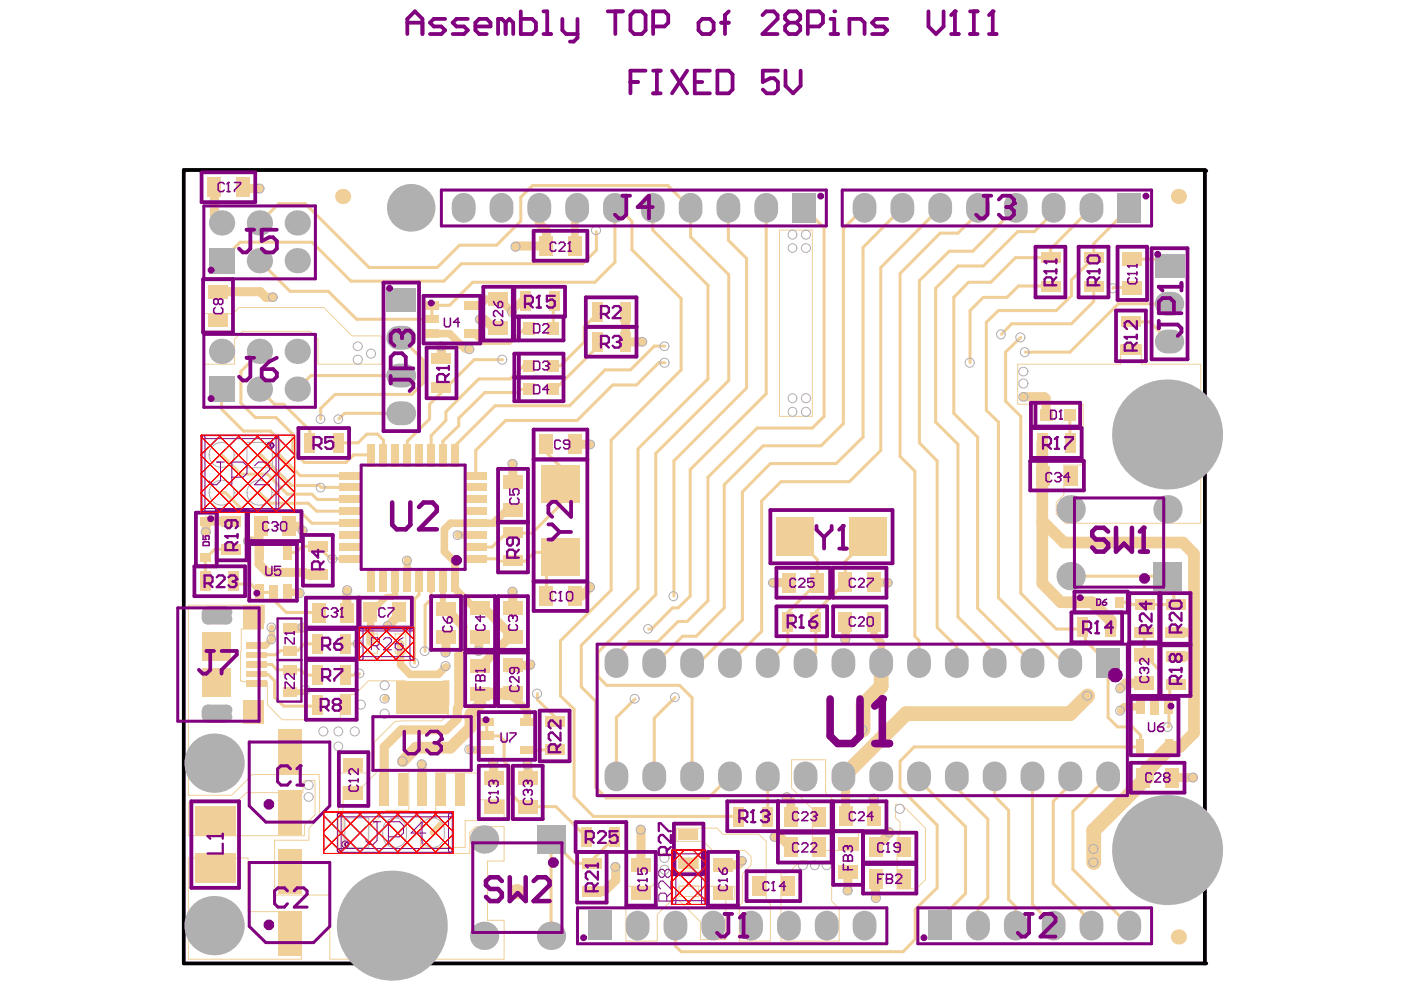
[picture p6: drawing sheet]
<svg xmlns="http://www.w3.org/2000/svg" width="297mm" height="210mm" viewBox="0 0 297 210" stroke-linecap="round" stroke-linejoin="round" font-family="sans-serif">
<g fill="#000">
<circle cx="39" cy="36.2" r=".4"/>
<circle cx="255.5" cy="36.2" r=".4"/>
<circle cx="255.5" cy="204.3" r=".4"/>
</g>
<path d="M39 36.1h216.5v168.2h-216.5z" fill="none" stroke="#000" stroke-width=".8"/>
<g fill="none" stroke="#f00" stroke-width=".21">
<path d="M42.7 92.3h19.8v16.3h-19.8zM42.7 96.6l12 12M42.7 92.6l16 16M42.8 92.3l-.1 .1M46.3 92.3l16.2 16.1M46.8 92.3l-4.1 4.1M50.4 92.3l12.1 12.1M50.8 92.3l-8.1 8.1M54.4 92.3l8.1 8.1M54.8 92.3l-12.1 12.1M58.4 92.3l4.1 4.1M58.9 92.3l-16.2 16.1"/>
<path d="M62.4 92.3l.1 .1M62.5 96.6l-12.1 12M62.5 92.6l-16.1 16M42.7 104.6l4 4M42.7 100.6l8 8M62.5 104.6l-4 4M62.5 100.6l-8.1 8M76.2 133h11.5v7h-11.5zM76.2 136l4 4M77.1 133l7.1 7M78.7 133l-2.5 2.5M81.1 133l6.6 6.5"/>
<path d="M82.7 133l-6.5 6.5M85.1 133l2.6 2.5M86.8 133l-7.1 7M87.7 136l-4 4M68.6 172.1h27.5v8.9h-27.5zM68.6 176.9l4 4.1M68.6 172.9l8.1 8.1M68.8 172.1l-.2 .2M71.8 172.1l8.9 8.9M72.8 172.1l-4.2 4.2M75.9 172.1l8.8 8.9M76.8 172.1l-8.2 8.2"/>
<path d="M79.9 172.1l8.8 8.9M80.8 172.1l-8.8 8.9M83.9 172.1l8.8 8.9M84.8 172.1l-8.8 8.9M87.9 172.1l8.2 8.2M88.8 172.1l-8.8 8.9M91.9 172.1l4.2 4.2M92.9 172.1l-8.9 8.9M95.9 172.1l.2 .2M96.1 176.9l-4 4.1M96.1 172.9l-8.1 8.1M142.5 180.2h7v11.6h-7z"/>
<path d="M142.5 187.8l4 4M142.5 183.8l7 7.1M143 180.2l6.5 6.7M145.1 180.2l-2.6 2.7M147 180.2l2.5 2.7M149.1 180.2l-6.6 6.7M149.5 187.8l-4 4M149.5 183.8l-7 7.1"/>
</g>
<g fill="none" stroke="#f0cf99" stroke-width=".21">
<path d="M165.3 48.8h6.9v39.5h-6.9zM43.4 66.5h6l1.3-1.3h17.9l6.1 6h6l.3 .4v5.6h-13.6v-5.3l-1.6-1.6h-14.4l-1.7 1.6v5.3h-6.3zM215.8 77.2h21.8v-4.1h4.4v4.1h12.6v33.7h-28.7l-1.9-1.9v-2.5l1.6-1.6v-6.3h4v-12.9h-13.8zM39.9 128.3h16.1v3.7l-.2 .3-.2 .8-.2 .3h-4.2l-.2 10.9h.3v.2h5.3l.1 4.9 3.1 3.2h12.4v-5.4h3.1l2.8-2.9h7.9l.9 .4h6l.8-.1 .3-.3h1.2v5.1l-.2 2.1-1.3 1.3-9.9 .1-4.4 4.4v5.4l-.7 .6-.6 .6h-5.9l-.4 .3v16.8h27.8v-4.5l1.3-1.2h6v7.3h-3.5v12.5h3.5v8.3h-37v-13.6h-11.7v-11.6h7.3v-2.6l2.2-2.3 .1-.5-.1-8.6h-14.2l-4.4 4.4h-9.2zM39.9 170.2h10.1l2.3-2.1h11.9v-2.3l.3-.3h2.3v7.3l-2.3 2.1v2.3h-24.6zM72.7 166.8h4.2l3.1-3.2h6.7v8.2h-4.8l-3.8 3.8v4.1h-5.4zM92.4 163.9h9.1v5.7h5.4v4.4h-8.3v5.7h-9.4v-6.3h3.2zM143.4 175.6h8.6l1.2 1.3h7.6l1.7 1.5v12.3l.8 1v7.8h-6.5v-7.5l.6-.6v-6l1.8-2v-1.8l-1.2-1.3h-6.9l-2-1.9h-5.7zM167.8 161.1h7.2v7l1.2 1.1v7.3h5.8v3.8h-7v.3l-.2 .4h-2.3l-.3-.4v-9.1l-4.4-4.4zM189.9 170.5h1.3l5 5.1v11l-2 1.9h-4v-10.8l.6-.8v-2.6l-.9-.9zM39.9 181.9h12.7v11.4h11.3v10.1h-24zM139.1 181h10.1v3.7h-5.4l-1.6 1.5v4.8l-2.8 2.9v5.6h-6.7v-11.6h5.5l.9-.9z"/>
<path d="M143.8 188.2l.3-.3h11.7v2.6l-.3 .2h-1.6v8.5h-5.4v-3.7l-4.7-4.8zM165.6 185h1.6l2.5-2.4h1.4l.2 .1h4.7l.3 .2v8.1l1.6 1.6v6.9h-12.3z"/>
</g>
<g fill="none" stroke="#f0cf99" stroke-width=".64">
<path d="M55 74.5v.3M51.1 85.5l3 3M55.1 96.4h-.1h.3M58.2 85.7h1.9M62.1 92v3.5M65.7 91.2v2.7M68 86.6v2.2M43.7 118.2l-.2 .2M45.5 116.5h3.6M47 104.5h.8M51.1 100.5h5.6M60.9 117.1h1.9"/>
<path d="M64.1 115.8h3.3M66.2 104.8l1.1 1.1M67.7 102.9l.5 .4M70.6 118.5h3.7M53.2 123.8l1.7 1.8M57.9 125.6v1.4M63.1 137.9h-3.6l-1 .9M64.5 136.5h2.8M73.2 136.5h2.7M58.2 147.9l1.9 1.8M58.7 142h2.7M64.9 143.1h2.4"/>
<path d="M67.3 149.4l-.3 .3M73.2 143.1h2.7"/>
</g>
<path d="M45.9 137.1h1.5M53.3 130.5l.3 .3M54.4 136.8h2M73.7 125.1l-.2 .2M45.9 151.3l-.3 .3M45.9 144.7h1.5M54.4 150.3l-1.1 1M61.4 158.7v.3M75.8 167.4l-.1 .1" fill="none" stroke="#f0cf99" stroke-width="1.3"/>
<path d="M45.6 67.8l-.1 .1" fill="none" stroke="#f0cf99" stroke-width="1.6"/>
<path d="M51.8 40h3.3M45.5 45.7l1.5 1.6M54.9 117.1v2.5M55.2 111.6l-.3 .3" fill="none" stroke="#f0cf99" stroke-width="1.9"/>
<circle cx="70.6" cy="118.5" r=".32" fill="#f0cf99"/>
<path d="M71.7 93.9h4.2M73 87.6l-1.2 1.2M75 96.4l-1.6 1.6" fill="none" stroke="#f0cf99" stroke-width=".64"/>
<path d="M81.9 147.9l-.3 .3" fill="none" stroke="#f0cf99" stroke-width="1.3"/>
<circle cx="78.6" cy="129.8" r=".8" fill="#f0cf99"/>
<path d="M77.8 92h2.2l1.3 1.3M81.3 96.4v.7M88.8 123v3.1l-.9 .9" fill="none" stroke="#f0cf99" stroke-width=".64"/>
<path d="M84.6 129.8v.6" fill="none" stroke="#f0cf99" stroke-width="1.9"/>
<path d="M83.8 123v2.9" fill="none" stroke="#f0cf99" stroke-width="1.3"/>
<circle cx="86.4" cy="118.8" r=".64" fill="#f0cf99"/>
<path d="M93.5 174.7l-1.8 1.8M93.5 167.4l.3 .3" fill="none" stroke="#f0cf99" stroke-width="1.3"/>
<path d="M95.3 64.7h-3.7v3.1M91.1 85.7v3.1M91.4 123v4" fill="none" stroke="#f0cf99" stroke-width=".64"/>
<path d="M99.6 158.8l.1 .2" fill="none" stroke="#f0cf99" stroke-width="1.6"/>
<path d="M98.1 137.9l-.8 .9M97.3 149.9l-.4 .3v2.2" fill="none" stroke="#f0cf99" stroke-width="1.9"/>
<circle cx="97.1" cy="113.4" r=".64" fill="#f0cf99"/>
<path d="M98.6 74h1M97.1 113.4h3.8" fill="none" stroke="#f0cf99" stroke-width="1.6"/>
<path d="M125.2 124.5l-2 1.9M104.6 161.7v3.3M111.9 162.1v2.9M157.4 182.6l-.8 .8" fill="none" stroke="#f0cf99" stroke-width="1.9"/>
<g fill="none" stroke="#f0cf99" stroke-width=".64">
<path d="M112.9 39.3l-2.5 2.5M141.6 39.3l4.8 4.8M126.4 53l-2.8 2.9M130.4 44.1h.8M138.4 43.4v.7M111.1 77.5h1.2M111.3 69.6h1M117.3 77.5h1.5M126.6 66.2v.4l-2.7 2.7M126.6 72.5v1.1M128.3 78.4h5.4M110.3 82.6h2"/>
<path d="M117.3 82.6h.3M105.2 118.5l.5 .5M113.3 117.1l-1.8 1.9M118.8 117.1l-2.9 3M118.8 103.5v3.5M129 136h.1M133.5 136l-2.8 2.9M137.5 133.4h.7M142.6 128.9h1.2M143.8 131.8h1.9M103.2 156h2.7l1 1M117.6 152v1.1"/>
<path d="M111.1 171h.8M125.5 182.4v.6h-3.6M143.2 200.6l1.2 1.2"/>
</g>
<circle cx="164" cy="123.5" r=".64" fill="#f0cf99"/>
<g fill="none" stroke="#f0cf99" stroke-width=".64">
<path d="M183.2 44.1h.1M199.3 49.4h3.8M205.3 59.8h4.8M222.7 52.8v1.8M223.4 45l-4.1 4.1M227.2 59.4v3.3M231.9 51.7v2.9M215.9 60.6l-2.4 2.4M216.4 71.5l-3.2 3.2M236.1 61l-.1 .1M213.2 85.1l3.2 3.2M226.8 93.7l.2 .2"/>
<path d="M168.5 113.7v.2M184 113.7v.5M167 129.8v2M173 129.8v2M194 134.9l.8 .9M240.1 154.1l1.7 1.8v2.5M194.8 164.6v.8M199.3 194.8v1.5M207.4 192.5v3.8M231.4 195.5v.8"/>
</g>
<path d="M221.5 84.1l.3 .3v3.6M188.6 176.5v.2" fill="none" stroke="#f0cf99" stroke-width="1.9"/>
<path d="M238.3 149.9h3.5" fill="none" stroke="#f0cf99" stroke-width="1.6"/>
<circle cx="242.6" cy="138.8" r=".32" fill="#f0cf99"/>
<g fill="none" stroke="#f0cf99" stroke-width=".64">
<path d="M98.3 44.1v.3M110.4 41.8v5.1M245.3 55l1.4 1.4h2.5M55 74.8l-3.9 3.9v6.8M89.6 76.3v5M248.6 71.8l.6 .6M47 82.5v4.3M58.5 88.5l3.6 3.5M59.1 93.2v3.1M81.3 93.3v3.1M86.4 93.6v2.8M93.9 93.6v2.8"/>
<path d="M94.5 87.3v1.9M96.5 94.5v1.9M97.3 88.7v1.6M100.9 95.5v5.4M110.3 82.6l-.6 .6M115.9 95.5v.5l2.9 2.9v4.6M65.3 106.7l1.8 1.7M107.4 113l-3.1 3M57.9 127l2.8 2.8M87.9 127v13.6M91.4 127l-1.3 1.3v9.8M115.9 120.1v5"/>
<path d="M247.5 122.2l1.4 1.3M57.7 140.9l1 1.1M58.2 144.3v3.6M103.2 153.1v2.9M106.9 157v4.4M113.9 147.1v1.3M244.8 148.4v1.5M247.8 154l-.1 .1M248 149.7l-.2 .2M248.9 145.1l-.9 1"/>
</g>
<path d="M99.7 151.4v2.9M247.8 158.4h.3" fill="none" stroke="#f0cf99" stroke-width="2.5"/>
<path d="M81.9 126.6l-3.3 3.2M93.9 123v5.4l.6 .6M61.4 172.6l-1 1M45.6 195.8l3 2.9" fill="none" stroke="#f0cf99" stroke-width="1.3"/>
<path d="M93.6 73.4v2.7M104.5 69.5h1.1M52.6 114.7h2l.3 .3M54.9 111.9v5.2M64.5 121.4l.5 .4h2.4M73.5 125.3v4.5M94.5 135.1v3.2M98.1 132.7v5.2M81.5 158.4v9" fill="none" stroke="#f0cf99" stroke-width="1.9"/>
<path d="M103 63.4h2.9M110.5 63.9h1M94.2 112.2v4.8M107.4 108.1l-2.8 2.8M78.6 129.8v6.4M84.9 136.5v4.4l2 2.1M94.5 141.4l-1.6 1.6M111.8 150.7v2.4M112.6 140.9l-.2 .2" fill="none" stroke="#f0cf99" stroke-width="1.6"/>
<circle cx="117.3" cy="63.6" r=".32" fill="#f0cf99"/>
<path d="M115.9 48.9v3.3M135.9 175.9v7.5M130.5 183.8v2.8" fill="none" stroke="#f0cf99" stroke-width="1.9"/>
<g fill="none" stroke="#f0cf99" stroke-width=".64">
<path d="M126.4 49.1v3.9M130.4 44.1v11.5M138.4 44.1v4.7M146.4 44.1v6.1M154.4 44.1v6.8l3.9 3.9M207.4 44.1v1.2M223.4 44.1v.9M123.9 69.3v3.2M139.7 76.9l-4.8 4.7M208.5 63l-2.8 2.8M209.1 68.3v18.7M213.2 74.7v10.4"/>
<path d="M214.5 68.7l-2.2 2.2M231.9 60.6v3.3M165.6 102.1l-4.1 4.1M173.3 118.6v4.9M126.8 138.3v5.1M130.7 138.9v1.7M146.3 126.4l-2.5 2.5M167 131.8v4.5M173 131.8v6.6M194.8 135.8v4.8M198.7 133.1l4.2 4v3.5M237.3 127.7h2.1l.5 .5h2.7l-.4-.5"/>
<path d="M242.6 134.4v4.4M121.7 150.4v18.5M123.2 145.6l3.1 3.1v18.2M130.7 152.1v12.5M138.7 152.3v12.3M138.7 140.6h.3M170.1 140l.7 .6M225.6 140.6h1.3M245.9 147.2l-1.1 1.2M247.8 149.9v4.1M248 146.1v3.6M162.8 172.9l-.2 .2"/>
<path d="M190.8 161.4v5.7M198.7 174.9v13.3M202.9 164.6v2.5M209.4 173.7v16.7l-2 2.1M213.8 171.8v18.9l1.6 1.5M223.3 169.9v17.5M226.9 164.6v1.8M227.5 172.1v12.2M143.2 196.3v4.3"/>
</g>
<path d="M122.4 44.1v.9M186.8 136.3v4.3" fill="none" stroke="#f0cf99" stroke-width="1.6"/>
<path d="M174.4 178.9l-.8 .8" fill="none" stroke="#f0cf99" stroke-width="1.3"/>
<path d="M183 149.4v5.4" fill="none" stroke="#f0cf99" stroke-width="3.1"/>
<path d="M221 93.9v16.6M235.5 131.6v1.5" fill="none" stroke="#f0cf99" stroke-width="2.5"/>
<circle cx="248.9" cy="128.2" r=".32" fill="#f0cf99"/>
<g fill="none" stroke="#f0cf99" stroke-width=".64">
<path d="M50.9 51.4l-3.9 3.9M59.1 43.2l-4.1 4.1M64.7 43.2l13.6 13.5M66.2 51.4l8.2 8.2M97.8 55.9l-3.7 3.7M100.2 59.8l-4.9 4.9M110.4 46.9l-5.1 5.1h-7.9l-4.7 4.7M130.4 55.6l-4.3 4.2M131.2 44.1l2.8 2.8v6.1M138.4 48.8l11.7 11.7v19.8M146.4 50.2l8.1 8v22.5M158.3 54.8v27.5"/>
<path d="M162.5 44.1v39.4M170.5 44.1l4.2 4.2v40l-2.5 2.5M183 52.5v40.2M183.2 44.1l-4.4 4.4M186.7 56.7v38.8l-6.6 6.6h-14.5M190.8 58v38.8l3.2 3.1v35M194.9 59.5v34.4M201.3 53.3h4.9M203.1 56.4h5.4M205.3 59.8l-3.1 3.2v24.6M207.4 45.3l-4.3 4.1M215.3 54.6h7.4"/>
<path d="M215.8 49.1h3.5M240.7 55h4.6M61.5 61.8h8.1M85.1 79.6h-19.2l-2.9 2.9M106.6 76.3h-6l-9.5 9.4M111.1 77.5l-2.9 2.8h-6.7l-7 7M111.3 69.6l-3.2 3.2h-5.9l-2.1-2.1M117.3 63.6v6M123.9 72.5l-5.1 5M126.6 73.6l-9 9M128.3 78.4l-7.5 7.6M138.7 73.4h2.3"/>
<path d="M139.7 76.9h1.3M144.4 63.3v15.1M205.7 65.8v11.1M208.5 63h5M211.7 65.8l-2.6 2.5M215.9 60.6h6.8M217.4 74.7h9.4M243.8 68.3l4.2 4.1M47 96.4l4.1 4.1M47 86.8l4.6 4.6h5.7l1.8 1.8M54.1 88.5h4.4M55 82.5l3.2 3.2"/>
<path d="M62.1 95.5l2.4 2.5h8.9M71 83.6l-3 3M73 87.6h12.1M75 96.4h3.7M77.8 92l-1.9 1.9M89.6 81.3l-2.3 2.3M94.5 89.2l-3.1 3.2v4M97.3 90.3l-3.4 3.3M109.7 83.2h-6.9l-5.5 5.5M129.6 93.3v31.8l-10.8 10.8v11.7l2.9 2.8M134.9 81.6h-5l-7.5 7.6M135.3 95.2v29.6l-12.1 12v8.8"/>
<path d="M139 96.1v30M142.9 97.7v28.7M146.3 99.6v26.8M161.8 94.5l-8.2 8.3M163.3 98.3h14M178.8 89.8l-4.7 4.7M198.7 97.7v35.4M203.1 94.2v36.6M207.3 92.7v36.3M211.7 89.5v37.2M216.4 88.3v37.5M226.8 88v5.7"/>
<path d="M43.5 118.4v5.4M45.5 116.5l-1.8 1.7M47.8 104.5l3.9 3.9M55 104.5l2.3 2.2M60.9 104.8h5.3M61.8 102.9h5.9M63.6 108.4l2.6 2.5h8.1M63.7 100.9h10.6M64.1 115.8l-1.3 1.3M67.1 108.4h7.2M67.3 105.9h7M67.4 115.8l2.7 2.7h.5"/>
<path d="M68.2 103.3h6.1M100.9 118.5h4.3M100.9 116h3.4M105.7 119h3M107.4 113h1.3M113.3 117.1h5.5M118.8 107l-6 6M150.1 101.2v26.2l-4.4 4.4M157.4 104.3v27.2l-9.2 9.1h-1.5M161.5 106.2v27.7l-6.7 6.7M179.2 119v4.5l-6.2 6.3M49.6 123.8h3.6"/>
<path d="M54.4 138.8h4.1M54.9 125.6h3M60.7 129.8h6.9M64.5 136.5l-1.4 1.4M129 136l-2.2 2.3M142.6 128.9l-4.4 4.5M143.8 131.8l-4.3 4.2M153.6 128.9l-6 6h-2.9l-5.7 5.7M173 138.4l-2.2 2.2M173.3 123.5l-6.3 6.3M230.1 133.1v.3h-6.1M248.9 123.5v4.7"/>
<path d="M54.4 143h2.5l1.3 1.3M54.4 140.9h3.3M61.4 142h2.3l1.2 1.1M76.3 142.8l-.4 .3M113.9 148.4l3.7 3.6M126.8 143.4l1.8 1.9M134.6 148.2l-3.9 3.9M143.1 147.9l-4.4 4.4M144.1 145.3l2.6 2.7v16.6M234.9 140.6v11.5M245.9 142.2v5M106.9 161.4l1.5 1.6v5.4l2.7 2.6"/>
<path d="M117.9 171l6.5 6.5M121.7 168.9l4.1 4.2M126.3 166.9l2.2 2.3M130.4 177.5l-4.9 4.9M162.8 164.6v8.3M210.9 168.8l2.9 3M218.9 164.6v27.2l4.5 4.5M121.9 183l-5.1-5v20.4M194 192.8v6.3l-2.5 2.7M215.4 192.2v4.1"/>
</g>
<g fill="none" stroke="#f0cf99" stroke-width="1.9">
<path d="M45.5 39.7v6M51.5 39.7l.3 .3M109.5 52.2l-.1 .1M114.3 44.1v3.3l1.6 1.5M46.3 61.8h8.9l1.2 1.2h1.5M101.8 67.8h1M132.6 66.2v6.3h3.6M108.7 98.3v3.8M121.9 94.2h3.3M217.1 84.1h4.4M49.1 110.5h-5.3l-.1 2.4M54.9 119.6l1.8 1.8"/>
<path d="M63.3 111.6l.9 .9M61.4 133.2h2.7M84.6 130.4l-2.3 2.3M94.5 129l3.6 3.7M97.3 138.8v11.1M101.8 135.1l-.3 .3v2.7M101.8 129h1l5.9 6.1h-.6l-5.9 6h-.4M108.7 125.4v3.6M121.9 126.4h1.3M164 123.5h3.3M179.3 131.8v3.7M248.9 139.1h4"/>
<path d="M252.6 134.1l.3 .3 .2-.1M85.1 154.8l-3.6 3.6M96.9 152.4l-2.4 2.4M108.7 147.1v.6M238.6 144.8l-1 1.1M89.5 162.1v5.3M164.3 177.5h1.1l2.3 2.2M166.9 169l.8 .8v3.3M178.8 164.6l.5 .6M248.4 164.9h4.7M130.5 186.6l-2.4 2.4h-2.6M153.2 183.4h3.4"/>
<path d="M179.8 184.9v3.9M185.6 186.3v3.9"/>
</g>
<g fill="none" stroke="#f0cf99" stroke-width="1.6">
<path d="M122.4 45l-.5-.4v7.6M91.6 70.7h3.7l3.3 3.3M103 63.4l-1.2 1.3h-1.7M105.9 63.4l2.5 2.6 2.1-2.1M86.4 118.8v4.2M94.2 117l2.3 2.1v5.7l4.2 4.2h1.1M104.6 110.9h-9.1l-1.3 1.3M107.4 108.1h1.3M63.4 125.6l.2 .2M64.2 133.1l-.1 .1M185.3 131.8v2.9l1.5 1.6M86.9 143h6"/>
<path d="M99.7 159h3.5M108.1 147.1l.6 .6M108.1 141.1h.6M238.3 149.9l-.7 .8M185.6 190.2l.2 .2"/>
</g>
<path d="M221 110.5v13.2M253.1 117.4v38l-2.9 3h-2.1M99.7 154.3l-4.2 4.2h-7.3M108.7 147.1h-6.9v2.2l-2.1 2.1" fill="none" stroke="#f0cf99" stroke-width="2.5"/>
<path d="M57.7 133.1v2.4l-1.3 1.3M83.8 125.9l-.6 .7h-1.3M61.4 146.8h3.1M179.3 140.1l-.5 .5M186.8 164.6l-1.5 1.5" fill="none" stroke="#f0cf99" stroke-width="1.3"/>
<path d="M167 196l.3 .3" fill="none" stroke="#f0cf99" stroke-width="2.8"/>
<path d="M186.8 145.5l-3.8 3.9" fill="none" stroke="#f0cf99" stroke-width="3.1"/>
<circle cx="191.6" cy="179.7" r=".8" fill="#f0cf99"/>
<g fill="none" stroke="#f0cf99" stroke-width=".64">
<path d="M112.9 39.3h28.7M50.9 51.4h15.3M55 55.3l6.5 6.5M59.1 43.2h5.6M74.4 59.6h19.7M78.3 56.7h14.4M97.8 55.9h25.8M100.2 59.8h25.9M134 53l10.4 10.3M178.8 48.5v41.3M191.3 44.1l-8.3 8.4M199.3 49.4l-8.5 8.6"/>
<path d="M199.3 44.1l-12.6 12.6M201.3 53.3l-6.4 6.2M203.1 56.4l-4.7 4.7v28.4l4.7 4.7M215.3 54.6l-5.2 5.2M215.4 44.1l-9.2 9.2M215.8 49.1l-7.3 7.3M231.4 44.1l-8.7 8.7M231.9 54.6l-4.7 4.8M239.4 44.1l-7.5 7.6M69.6 61.8l6 5.9h16M85.1 71.6l4.5 4.7M138.7 73.4l-5 5"/>
<path d="M144.4 78.4l-14.8 14.9M227.2 62.7l-3.2 3.1h-12.3M231.9 63.9l-4.7 4.8h-12.7M236.1 61h4M239.7 68.3h4.1M248 64.4h-10.9l-10.3 10.3M55.3 96.4l6.5 6.5M59.1 96.3l4.6 4.6M60.1 85.7l5.6 5.5M71 83.6h16.3M91.1 88.8l-4.7 4.8M120.8 86h-15.8l-8.5 8.5"/>
<path d="M122.4 89.2h-15.2l-6.3 6.3M150.1 80.3l-14.8 14.9M154.5 80.7l-15.5 15.4M158.3 82.3l-15.4 15.4M161.8 94.5h12.3M162.5 83.5l-16.2 16.1M163.3 98.3l-5.9 6M172.2 90.8h-11.7l-10.4 10.4M183 92.7l-5.7 5.6M194.9 93.9l3.8 3.8M202.2 87.6l5.1 5.1M209.1 87l2.6 2.5"/>
<path d="M51.7 108.4h11.9M56.7 100.5l4.2 4.3M57.3 106.7h8M108.7 119h2.8M108.7 113h4.1M153.6 102.8v26.1M168.5 113.9l4.8 4.7M184 114.2l-4.8 4.8M133.5 136h6M139 126.1l-9.9 9.9M167 136.3l-4.2 4.3M203.1 130.8l7.8 7.7v2.1"/>
<path d="M207.3 129l11.6 11.6M211.7 126.7l13.9 13.9M216.4 125.8l7.6 7.6M227 122.2h20.5M230.1 133.4v2.5l4.8 4.7M242.6 128.2h6.3M242.6 138.8l3.3 3.4M60.1 149.7h6.9M111.8 159h5.8M128.6 145.3h15.5M234.9 152.1l2 2h3.2M241.8 158.4h-48l-3 3"/>
<path d="M111.9 171h6M125.8 173.1h30.8M154.8 164.6l-4.6 4.6h-21.7M190.8 167.1l7.9 7.8M194.8 165.4l9.9 9.9v14.1l-5.4 5.4M202.9 167.1l6.5 6.6M210.9 164.6v4.2M226.9 166.4l-3.6 3.5M234.9 164.6l-7.4 7.5M198.7 188.2l-4.7 4.6M223.3 187.4l8.1 8.1M227.5 184.3l11.9 12"/>
<path d="M144.4 201.8h47.1"/>
</g>
<path d="M186.8 140.6v4.9M230.6 147.6l-3.8 3.7h-34.7l-13.3 13.3M248.1 158.4l-5 5v1.5l-11.2 11.2v6.8" fill="none" stroke="#f0cf99" stroke-width="3.1"/>
<path d="M221 110.5l4.6 4.5h25.2l2.3 2.4M221 123.7l3.9 4h6.7l3.9 3.9M88.2 158.5l-2.8 2.9" fill="none" stroke="#f0cf99" stroke-width="2.5"/>
<path d="M109.5 52.2h6.4M102.8 67.8l1.7 1.7M61.3 111.6h2M56.7 121.4h7.8M185.2 123.5h3.1M248.9 134.1h3.7M85.1 154.8h9.4M108.7 141.1h3.7M238.6 144.8h4M179.3 165.2v7.9M185.3 169.3v3.8M188.6 176.7l-3 3" fill="none" stroke="#f0cf99" stroke-width="1.9"/>
<path d="M60.9 125.6h2.5M108.7 147.7l3.1 3" fill="none" stroke="#f0cf99" stroke-width="1.6"/>
<path d="M83.1 196.3l2.6 2.6" fill="none" stroke="#f0cf99" stroke-width="1.3"/>
<g fill="none" stroke="#b0b0b0" stroke-width=".21">
<circle cx="55" cy="40" r=".96"/>
<circle cx="109.3" cy="52.3" r=".96"/>
<circle cx="126.4" cy="48.8" r=".95"/>
<circle cx="168" cy="49.8" r=".94"/>
<circle cx="168" cy="52.6" r=".92"/>
<circle cx="170.9" cy="49.7" r=".96"/>
<circle cx="170.9" cy="52.6" r=".95"/>
<circle cx="57.9" cy="63" r=".92"/>
<circle cx="75.9" cy="76.3" r=".96"/>
<circle cx="75.9" cy="73.4" r=".95"/>
<circle cx="78.7" cy="75" r=".96"/>
<circle cx="93.5" cy="73.4" r=".92"/>
<circle cx="99.5" cy="74" r=".95"/>
<circle cx="101.8" cy="67.7" r=".95"/>
<circle cx="106.5" cy="76.3" r=".96"/>
<circle cx="108.5" cy="66.2" r=".94"/>
<circle cx="136.2" cy="72.4" r=".95"/>
<circle cx="140.9" cy="76.9" r=".96"/>
<circle cx="140.9" cy="73.4" r=".95"/>
<circle cx="205.6" cy="76.9" r=".96"/>
<circle cx="212.2" cy="70.9" r=".94"/>
<circle cx="216.3" cy="71.5" r=".96"/>
<circle cx="217" cy="78.8" r=".95"/>
<circle cx="217.2" cy="74.7" r=".94"/>
<circle cx="235.9" cy="61.1" r=".96"/>
<circle cx="68" cy="88.9" r=".92"/>
<circle cx="71.7" cy="88.9" r=".92"/>
<circle cx="108.7" cy="98.3" r=".95"/>
<circle cx="125.1" cy="94.2" r=".95"/>
<circle cx="168" cy="84.4" r=".94"/>
<circle cx="168" cy="87.3" r=".94"/>
<circle cx="170.9" cy="84.4" r=".96"/>
<circle cx="170.9" cy="87.3" r=".96"/>
<circle cx="217" cy="81.3" r=".96"/>
<circle cx="217" cy="84.1" r=".95"/>
<circle cx="43.6" cy="112.8" r=".95"/>
<circle cx="52.5" cy="114.7" r=".94"/>
<circle cx="64.2" cy="112.5" r=".95"/>
<circle cx="68" cy="103.4" r=".92"/>
<circle cx="70.5" cy="118.5" r=".95"/>
<circle cx="86.3" cy="118.8" r=".95"/>
<circle cx="97" cy="113.5" r=".92"/>
<circle cx="57.5" cy="135.5" r=".94"/>
<circle cx="57.5" cy="133" r=".92"/>
<circle cx="63.5" cy="125.8" r=".94"/>
<circle cx="64.2" cy="133" r=".95"/>
<circle cx="73.6" cy="125.1" r=".96"/>
<circle cx="75.9" cy="136.5" r=".96"/>
<circle cx="82.1" cy="132.7" r=".94"/>
<circle cx="90.1" cy="138" r=".95"/>
<circle cx="94.5" cy="138.4" r=".95"/>
<circle cx="101.4" cy="138" r=".95"/>
<circle cx="105.2" cy="138.1" r=".92"/>
<circle cx="108.6" cy="125.4" r=".96"/>
<circle cx="125.1" cy="124.5" r=".96"/>
<circle cx="137.4" cy="133.3" r=".92"/>
<circle cx="142.7" cy="126.4" r=".94"/>
<circle cx="163.9" cy="123.5" r=".95"/>
<circle cx="179.2" cy="135.5" r=".96"/>
<circle cx="188.2" cy="123.6" r=".92"/>
<circle cx="64.8" cy="146.3" r=".96"/>
<circle cx="68.6" cy="155.1" r=".96"/>
<circle cx="71.7" cy="155.1" r=".94"/>
<circle cx="71.7" cy="158.2" r=".92"/>
<circle cx="75.2" cy="155.1" r=".96"/>
<circle cx="76.2" cy="142.8" r=".95"/>
<circle cx="76.5" cy="149.4" r=".96"/>
<circle cx="81.5" cy="151.3" r=".96"/>
<circle cx="81.5" cy="145.3" r=".96"/>
<circle cx="81.6" cy="148.1" r=".95"/>
<circle cx="87.8" cy="140.6" r=".94"/>
<circle cx="94.5" cy="141.2" r=".96"/>
<circle cx="99.5" cy="158.9" r=".95"/>
<circle cx="112.4" cy="140.9" r=".94"/>
<circle cx="113.9" cy="147.1" r=".96"/>
<circle cx="134.6" cy="148.1" r=".95"/>
<circle cx="143.1" cy="147.8" r=".92"/>
<circle cx="182.8" cy="154.8" r=".94"/>
<circle cx="230.5" cy="147.5" r=".95"/>
<circle cx="237.4" cy="146" r=".94"/>
<circle cx="237.4" cy="150.7" r=".94"/>
<circle cx="247.6" cy="154.2" r=".92"/>
<circle cx="65.4" cy="166.5" r=".96"/>
<circle cx="65.4" cy="169" r=".95"/>
<circle cx="85.3" cy="161.4" r=".96"/>
<circle cx="89.4" cy="162" r=".96"/>
<circle cx="104.6" cy="161.7" r=".96"/>
<circle cx="111.8" cy="162.1" r=".94"/>
<circle cx="135.8" cy="175.9" r=".96"/>
<circle cx="164.2" cy="177.5" r=".95"/>
<circle cx="166.8" cy="169" r=".96"/>
<circle cx="185.2" cy="169.3" r=".95"/>
<circle cx="188.5" cy="176.5" r=".94"/>
<circle cx="190.8" cy="171.5" r=".96"/>
<circle cx="231.8" cy="180" r=".96"/>
<circle cx="252.9" cy="164.9" r=".94"/>
<circle cx="130.5" cy="183.8" r=".95"/>
<circle cx="140.9" cy="184.4" r=".96"/>
<circle cx="140.9" cy="181.9" r=".96"/>
<circle cx="157.3" cy="182.5" r=".92"/>
<circle cx="170.2" cy="183.5" r=".95"/>
<circle cx="172.8" cy="183.5" r=".92"/>
<circle cx="175.3" cy="183.5" r=".95"/>
<circle cx="179.7" cy="188.8" r=".95"/>
<circle cx="185.7" cy="190.4" r=".96"/>
<circle cx="231.8" cy="182.8" r=".95"/>
</g>
<path d="M130.7 139.9v1.3M162.8 139.9v1.3M194.8 139.9v1.3M226.9 139.9v1.3M130.7 164v1.3M162.8 164v1.3M194.8 164v1.3M226.9 164v1.3" fill="none" stroke="#b0b0b0" stroke-width="5.1"/>
<g fill="#b0b0b0">
<path d="M42.7 129.8l1.2-1.2h4l1.2 1.2v1.5l-1.2 1.1h-4l-1.2-1.1z" fill-rule="evenodd"/>
<path d="M42.7 150.5l1.2-1.1h4l1.2 1.1v1.5l-1.2 1.2h-4l-1.2-1.2z" fill-rule="evenodd"/>
</g>
<g fill="#b0b0b0">
<circle cx="47.9" cy="129.8" r="1.12"/>
<circle cx="43.9" cy="129.8" r="1.12"/>
<circle cx="43.9" cy="131.3" r="1.12"/>
<circle cx="47.9" cy="131.3" r="1.12"/>
<circle cx="47.9" cy="150.5" r="1.12"/>
<circle cx="43.9" cy="150.5" r="1.12"/>
<circle cx="43.9" cy="152" r="1.12"/>
<circle cx="47.9" cy="152" r="1.12"/>
<circle cx="45.4" cy="161.8" r="6.3"/>
</g>
<g fill="none" stroke="#b0b0b0" stroke-width=".21">
<path d="M44.3 96.4h.1M49.7 96.4h.1M52.4 93.8h5.3v5.4h-5.3zM44.3 104.5h.1M49.7 104.5h.1M52.4 104.5h.1M57.7 104.5h.1"/>
<circle cx="47" cy="96.4" r="2.65"/>
<circle cx="47" cy="104.5" r="2.65"/>
<circle cx="55" cy="104.5" r="2.65"/>
</g>
<g fill="#b0b0b0">
<path d="M44.3 79.8h5.4v5.4h-5.4z" fill-rule="evenodd"/>
<path d="M44.3 52.6h5.4v5.3h-5.4z" fill-rule="evenodd"/>
</g>
<g fill="#b0b0b0">
<circle cx="55" cy="82.5" r="2.69"/>
<circle cx="47" cy="74.5" r="2.69"/>
<circle cx="55" cy="74.5" r="2.69"/>
<circle cx="55" cy="47.3" r="2.69"/>
<circle cx="47" cy="47.3" r="2.69"/>
<circle cx="55" cy="55.3" r="2.69"/>
</g>
<path d="M73.1 173.4h5.1v6.4h-5.1z" fill="none" stroke="#b0b0b0" stroke-width=".21"/>
<circle cx="102.6" cy="198.4" r="3" fill="#b0b0b0"/>
<path d="M89.2 175.9v1.3M89.2 175.9a2.49 2.49 0 0 1 2.5-2.5 2.49 2.49 0 0 1 2.5 2.5 3.3 3.3 0 0 1-.9 3.2 2.49 2.49 0 0 1-2.6 .3 2.49 2.49 0 0 1-1.5-2.2" fill="none" stroke="#b0b0b0" stroke-width=".21"/>
<g fill="#b0b0b0">
<circle cx="102.6" cy="178" r="3"/>
<circle cx="116.8" cy="198.4" r="3"/>
</g>
<path d="M113.9 175h6v6h-6z" fill-rule="evenodd" fill="#b0b0b0"/>
<path d="M146.7 164v1.3M154.8 164v1.3M170.8 164v1.3M178.8 164v1.3M202.9 164v1.3M210.9 164v1.3M218.9 164v1.3M234.9 164v1.3" fill="none" stroke="#b0b0b0" stroke-width="5.1"/>
<g fill="#b0b0b0">
<circle cx="227" cy="122.2" r="3"/>
<circle cx="227" cy="108" r="3"/>
<circle cx="247.5" cy="108" r="3"/>
</g>
<path d="M244.5 119.2h6v6h-6z" fill-rule="evenodd" fill="#b0b0b0"/>
<path d="M247.4 72.4h1.2" fill="none" stroke="#b0b0b0" stroke-width="5.1"/>
<path d="M244.8 53.8h6.3v5.1h-6.3z" fill-rule="evenodd" fill="#b0b0b0"/>
<circle cx="45.4" cy="196.3" r="6.3" fill="#b0b0b0"/>
<path d="M98.3 43.4v1.3M106.3 43.4v1.3" fill="none" stroke="#b0b0b0" stroke-width="5.1"/>
<path d="M124.7 193h5v6.4h-5z" fill-rule="evenodd" fill="#b0b0b0"/>
<g fill="none" stroke="#b0b0b0" stroke-width="5.1">
<path d="M122.4 43.4v1.3M130.4 43.4v1.3M146.4 43.4v1.3M154.4 43.4v1.3M146.7 139.9v1.3M154.8 139.9v1.3M170.8 139.9v1.3M178.8 139.9v1.3M143.2 195.6v1.3M151.2 195.6v1.3M159.2 195.6v1.3M167.3 195.6v1.3"/>
<path d="M175.3 195.6v1.3M183.3 195.6v1.3"/>
</g>
<path d="M167.9 40.9h5.1v6.4h-5.1z" fill-rule="evenodd" fill="#b0b0b0"/>
<path d="M183.3 43.4v1.3" fill="none" stroke="#b0b0b0" stroke-width="5.1"/>
<path d="M196.9 193h5v6.4h-5z" fill-rule="evenodd" fill="#b0b0b0"/>
<path d="M199.3 43.4v1.3M207.4 43.4v1.3M202.9 139.9v1.3M210.9 139.9v1.3M218.9 139.9v1.3M207.4 195.6v1.3M223.4 195.6v1.3M231.4 195.6v1.3" fill="none" stroke="#b0b0b0" stroke-width="5.1"/>
<path d="M232.4 137.4h5v6.3h-5z" fill-rule="evenodd" fill="#b0b0b0"/>
<path d="M223.4 43.4v1.3M231.4 43.4v1.3M84.4 79.6h1.3M247.4 64.4h1.2M138.7 164v1.3" fill="none" stroke="#b0b0b0" stroke-width="5.1"/>
<path d="M81.1 175.9v1.3M81.2 175.9a2.49 2.49 0 0 1 2.5-2.5 2.49 2.49 0 0 1 2.5 2.5 3.3 3.3 0 0 1-.9 3.2 2.49 2.49 0 0 1-2.7 .3 2.49 2.49 0 0 1-1.4-2.2" fill="none" stroke="#b0b0b0" stroke-width=".21"/>
<g fill="#b0b0b0">
<circle cx="63" cy="82.5" r="2.69"/>
<circle cx="63" cy="74.5" r="2.69"/>
</g>
<path d="M84.4 71.6h1.3M84.4 87.6h1.3" fill="none" stroke="#b0b0b0" stroke-width="5.1"/>
<g fill="#b0b0b0">
<circle cx="63" cy="47.3" r="2.69"/>
<circle cx="63" cy="55.3" r="2.69"/>
</g>
<path d="M81.9 61.1h6.3v5.1h-6.3z" fill-rule="evenodd" fill="#b0b0b0"/>
<path d="M186.8 164v1.3M135.2 195.6v1.3" fill="none" stroke="#b0b0b0" stroke-width="5.1"/>
<circle cx="83.1" cy="196.3" r="11.7" fill="#b0b0b0"/>
<path d="M114.3 43.4v1.3M138.4 43.4v1.3M138.7 139.9v1.3" fill="none" stroke="#b0b0b0" stroke-width="5.1"/>
<circle cx="87.1" cy="44.1" r="5.1" fill="#b0b0b0"/>
<path d="M162.5 43.4v1.3M191.3 43.4v1.3M186.8 139.9v1.3M215.4 195.6v1.3M239.4 195.6v1.3" fill="none" stroke="#b0b0b0" stroke-width="5.1"/>
<path d="M236.9 40.9h5v6.4h-5z" fill-rule="evenodd" fill="#b0b0b0"/>
<path d="M215.4 43.4v1.3" fill="none" stroke="#b0b0b0" stroke-width="5.1"/>
<g fill="#b0b0b0">
<circle cx="247.4" cy="180.2" r="11.7"/>
<circle cx="247.4" cy="92.1" r="11.7"/>
</g>
<g fill="#f0cf99">
<path d="M52.3 144.3h4.2v1.3h-4.2z" fill-rule="evenodd"/>
<path d="M52.3 142.3h4.2v1.2h-4.2z" fill-rule="evenodd"/>
<path d="M52.3 138.3h4.2v1.2h-4.2z" fill-rule="evenodd"/>
<path d="M52.3 136.2h4.2v1.3h-4.2z" fill-rule="evenodd"/>
<path d="M51.5 128.3h4.4v5.1h-4.4z" fill-rule="evenodd"/>
<path d="M54 124h1.8v3.2h-1.8z" fill-rule="evenodd"/>
<path d="M54 115.5h1.8v3.2h-1.8z" fill-rule="evenodd"/>
<path d="M53.8 109.5h2.9v4.1h-2.9z" fill-rule="evenodd"/>
<path d="M60 141.1h2.8v1.9h-2.8z" fill-rule="evenodd"/>
<path d="M60.1 137h2.8v1.9h-2.8z" fill-rule="evenodd"/>
<path d="M60.1 124h1.7v3.2h-1.7z" fill-rule="evenodd"/>
<path d="M60.1 115.5h1.7v3.2h-1.7z" fill-rule="evenodd"/>
<path d="M59.8 109.5h2.9v4.1h-2.9z" fill-rule="evenodd"/>
<path d="M66.2 141.1h2.1v4h-2.1z" fill-rule="evenodd"/>
<path d="M72.2 141.1h2.1v4h-2.1z" fill-rule="evenodd"/>
<path d="M90 66.9h3.1v1.7h-3.1z" fill-rule="evenodd"/>
<path d="M131.5 64.1h2.2v4.2h-2.2z" fill-rule="evenodd"/>
<path d="M241 148.3h1.7v3.1h-1.7z" fill-rule="evenodd"/>
<path d="M237.7 73.1h4.1v2.2h-4.1z" fill-rule="evenodd"/>
<path d="M237.7 67.1h4.1v2.3h-4.1z" fill-rule="evenodd"/>
<path d="M238 59.5h4.2v2.9h-4.2z" fill-rule="evenodd"/>
<path d="M238.1 53.5h4.1v2.9h-4.1z" fill-rule="evenodd"/>
<path d="M243.9 148.3h1.8v3.2h-1.8z" fill-rule="evenodd"/>
<path d="M247 148.3h1.7v3.1h-1.7z" fill-rule="evenodd"/>
<path d="M51.5 148.4h4.4v5.1h-4.4z" fill-rule="evenodd"/>
<path d="M52.3 140.3h4.2v1.2h-4.2z" fill-rule="evenodd"/>
<path d="M60 145.8h2.9v1.9h-2.9z" fill-rule="evenodd"/>
<path d="M60.1 132.3h2.8v1.9h-2.8z" fill-rule="evenodd"/>
<path d="M66.2 147.4h2.1v4.1h-2.1z" fill-rule="evenodd"/>
<path d="M66.2 127.8h2.8v4.1h-2.8z" fill-rule="evenodd"/>
<path d="M65.4 120.7h4.1v2.2h-4.1z" fill-rule="evenodd"/>
<path d="M66.2 134.4h2.1v4.1h-2.1z" fill-rule="evenodd"/>
<path d="M65.3 114.7h4.2v2.2h-4.2z" fill-rule="evenodd"/>
<path d="M72.2 147.4h2.1v4.1h-2.1z" fill-rule="evenodd"/>
<path d="M72.2 127.8h2.8v4.1h-2.8z" fill-rule="evenodd"/>
<path d="M72.2 134.4h2.1v4.1h-2.1z" fill-rule="evenodd"/>
<path d="M77.9 120.6h1.6v4.8h-1.6z" fill-rule="evenodd"/>
<path d="M80.5 120.6h1.6v4.8h-1.6z" fill-rule="evenodd"/>
<path d="M77.1 127.8h2.8v4.1h-2.8z" fill-rule="evenodd"/>
</g>
<path d="M77.8 134.4h2.2v4.1h-2.2z" fill="none" stroke="#f0cf99" stroke-width=".21"/>
<g fill="#f0cf99">
<path d="M80.5 94.1h1.6v4.8h-1.6z" fill-rule="evenodd"/>
<path d="M77.9 94.1h1.6v4.8h-1.6z" fill-rule="evenodd"/>
<path d="M83 120.6h1.6v4.8h-1.6z" fill-rule="evenodd"/>
<path d="M85.6 120.6h1.6v4.8h-1.6z" fill-rule="evenodd"/>
<path d="M83.2 127.8h2.8v4.1h-2.8z" fill-rule="evenodd"/>
</g>
<path d="M83.8 134.4h2.2v4.1h-2.2z" fill="none" stroke="#f0cf99" stroke-width=".21"/>
<g fill="#f0cf99">
<path d="M85.6 94.1h1.6v4.8h-1.6z" fill-rule="evenodd"/>
<path d="M83 94.1h1.6v4.8h-1.6z" fill-rule="evenodd"/>
<path d="M90.6 120.6h1.6v4.8h-1.6z" fill-rule="evenodd"/>
<path d="M93.1 120.6h1.6v4.8h-1.6z" fill-rule="evenodd"/>
<path d="M93.1 94.1h1.6v4.8h-1.6z" fill-rule="evenodd"/>
<path d="M90.6 94.1h1.6v4.8h-1.6z" fill-rule="evenodd"/>
<path d="M90 69.9h3.1v1.7h-3.1z" fill-rule="evenodd"/>
<path d="M90 63.8h3.1v1.8h-3.1z" fill-rule="evenodd"/>
<path d="M98.5 69.9h3.2v1.7h-3.2z" fill-rule="evenodd"/>
<path d="M98.5 63.8h3.2v1.8h-3.2z" fill-rule="evenodd"/>
<path d="M102.6 163.6h4.1v2.9h-4.1z" fill-rule="evenodd"/>
<path d="M103.5 68h4.1v2.9h-4.1z" fill-rule="evenodd"/>
<path d="M103.5 62h4.1v2.9h-4.1z" fill-rule="evenodd"/>
<path d="M109.9 163.7h4.1v2.8h-4.1z" fill-rule="evenodd"/>
<path d="M110.2 158.2h3.1v1.7h-3.1z" fill-rule="evenodd"/>
<path d="M110.2 152.2h3.1v1.7h-3.1z" fill-rule="evenodd"/>
<path d="M111 76.3h2.5v2.4h-2.5z" fill-rule="evenodd"/>
<path d="M111 81.3h2.5v2.5h-2.5z" fill-rule="evenodd"/>
<path d="M111 68.3h2.5v2.6h-2.5z" fill-rule="evenodd"/>
<path d="M110.3 61.8h2.3v4.1h-2.3z" fill-rule="evenodd"/>
<path d="M115.5 157.9h4.1v2.1h-4.1z" fill-rule="evenodd"/>
<path d="M115.6 152h4.1v2.1h-4.1z" fill-rule="evenodd"/>
<path d="M116 76.3h2.5v2.4h-2.5z" fill-rule="evenodd"/>
<path d="M116 81.3h2.5v2.5h-2.5z" fill-rule="evenodd"/>
<path d="M116 68.3h2.5v2.6h-2.5z" fill-rule="evenodd"/>
<path d="M116.4 61.8h2.2v4.1h-2.2z" fill-rule="evenodd"/>
<path d="M123.2 175.5h2.3v4.1h-2.3z" fill-rule="evenodd"/>
<path d="M129.3 175.5h2.2v4.1h-2.2z" fill-rule="evenodd"/>
<path d="M131.5 70.4h2.2v4.1h-2.2z" fill-rule="evenodd"/>
<path d="M155.5 171.1h2.2v4.1h-2.2z" fill-rule="evenodd"/>
<path d="M161.6 171.1h2.1v4.1h-2.1z" fill-rule="evenodd"/>
<path d="M219.7 98.8h2.9v4.1h-2.9z" fill-rule="evenodd"/>
<path d="M220.5 86.7h2.6v2.5h-2.6z" fill-rule="evenodd"/>
<path d="M225.7 98.8h2.8v4.1h-2.8z" fill-rule="evenodd"/>
<path d="M225.6 86.7h2.4v2.5h-2.4z" fill-rule="evenodd"/>
<path d="M241 156.8h1.6v3.1h-1.6z" fill-rule="evenodd"/>
<path d="M247 156.8h1.6v3.1h-1.6z" fill-rule="evenodd"/>
<path d="M64.5 91.8h2.3v4.1h-2.3z" fill-rule="evenodd"/>
<path d="M70.6 91.8h2.2v4.1h-2.2z" fill-rule="evenodd"/>
<path d="M80.5 163.9h1.9v7h-1.9z" fill-rule="evenodd"/>
<path d="M84.5 163.9h1.9v7h-1.9z" fill-rule="evenodd"/>
<path d="M92.5 163.9h2v7h-2z" fill-rule="evenodd"/>
<path d="M96.5 163.9h2v7h-2z" fill-rule="evenodd"/>
<path d="M102.6 169.6h4.1v2.9h-4.1z" fill-rule="evenodd"/>
<path d="M109.9 169.7h4.1v2.8h-4.1z" fill-rule="evenodd"/>
<path d="M219.9 91.8h2.2v4.1h-2.2z" fill-rule="evenodd"/>
<path d="M226 91.8h2.1v4.1h-2.1z" fill-rule="evenodd"/>
<path d="M57 124h1.8v3.1h-1.8z" fill-rule="evenodd"/>
<path d="M42.6 117.4h2.1v1.7h-2.1z" fill-rule="evenodd"/>
<path d="M47 115.4h4.1v2.2h-4.1z" fill-rule="evenodd"/>
<path d="M42.6 109.7h2.1v1.7h-2.1z" fill-rule="evenodd"/>
<path d="M47 109.3h4.2v2.3h-4.2z" fill-rule="evenodd"/>
<path d="M44.2 66.5h4.2v2.8h-4.2z" fill-rule="evenodd"/>
<path d="M44.3 60.5h4.1v2.8h-4.1z" fill-rule="evenodd"/>
<path d="M72.9 166.8h4.1v2.9h-4.1z" fill-rule="evenodd"/>
<path d="M72.9 160.8h4.1v2.9h-4.1z" fill-rule="evenodd"/>
<path d="M71.9 117.7h4.8v1.6h-4.8z" fill-rule="evenodd"/>
<path d="M71.9 110.1h4.8v1.6h-4.8z" fill-rule="evenodd"/>
<path d="M71.9 112.6h4.8v1.6h-4.8z" fill-rule="evenodd"/>
<path d="M71.9 102.5h4.8v1.6h-4.8z" fill-rule="evenodd"/>
<path d="M71.9 105.1h4.8v1.6h-4.8z" fill-rule="evenodd"/>
<path d="M71.9 100.1h4.8v1.6h-4.8z" fill-rule="evenodd"/>
<path d="M101.7 155.2h3.1v1.7h-3.1z" fill-rule="evenodd"/>
<path d="M98.5 117.7h4.7v1.6h-4.7z" fill-rule="evenodd"/>
<path d="M106.7 117.8h4.1v2.2h-4.1z" fill-rule="evenodd"/>
<path d="M98.5 112.6h4.7v1.6h-4.7z" fill-rule="evenodd"/>
<path d="M98.5 110.1h4.8v1.6h-4.8z" fill-rule="evenodd"/>
<path d="M106.6 111.9h4.1v2.2h-4.1z" fill-rule="evenodd"/>
<path d="M98.5 105.1h4.8v1.6h-4.8z" fill-rule="evenodd"/>
<path d="M98.5 102.5h4.7v1.6h-4.7z" fill-rule="evenodd"/>
<path d="M98.5 100.1h4.8v1.6h-4.8z" fill-rule="evenodd"/>
<path d="M123.4 187.8h4.1v2.3h-4.1z" fill-rule="evenodd"/>
<path d="M123.5 181.9h4.1v2.3h-4.1z" fill-rule="evenodd"/>
<path d="M125.5 64.1h2.2v4.2h-2.2z" fill-rule="evenodd"/>
<path d="M151.2 187.8h4.1v2.8h-4.1z" fill-rule="evenodd"/>
<path d="M159.6 185.8h2.9v4.1h-2.9z" fill-rule="evenodd"/>
</g>
<path d="M144 187.8h4.1v2.3h-4.1z" fill="none" stroke="#f0cf99" stroke-width=".21"/>
<g fill="#f0cf99">
<path d="M143.9 181.9h4.1v2.3h-4.1z" fill-rule="evenodd"/>
<path d="M151.1 181.9h4.1v2.8h-4.1z" fill-rule="evenodd"/>
</g>
<path d="M143.9 181.9h4.1v2.3h-4.1z" fill="none" stroke="#f0cf99" stroke-width=".21"/>
<g fill="#f0cf99">
<path d="M143.9 175.9h4.1v2.3h-4.1z" fill-rule="evenodd"/>
<path d="M165.6 185.8h2.8v4.1h-2.8z" fill-rule="evenodd"/>
<path d="M177.8 129.8h2.9v4.1h-2.9z" fill-rule="evenodd"/>
<path d="M183.9 129.8h2.8v4.1h-2.8z" fill-rule="evenodd"/>
<path d="M166 129.8h2.1v4.1h-2.1z" fill-rule="evenodd"/>
<path d="M171.8 129.8h2.2v4.1h-2.2z" fill-rule="evenodd"/>
<path d="M229.8 59.5h4.2v2.3h-4.2z" fill-rule="evenodd"/>
<path d="M220.7 59.6h4.1v2.2h-4.1z" fill-rule="evenodd"/>
<path d="M229.9 53.5h4.1v2.3h-4.1z" fill-rule="evenodd"/>
<path d="M220.7 53.6h4.1v2.2h-4.1z" fill-rule="evenodd"/>
<path d="M240.6 143.4h4v2.8h-4z" fill-rule="evenodd"/>
<path d="M247.2 144h4.1v2.3h-4.1z" fill-rule="evenodd"/>
<path d="M240.6 137.4h4v2.8h-4z" fill-rule="evenodd"/>
<path d="M247.2 138h4.1v2.3h-4.1z" fill-rule="evenodd"/>
<path d="M41.3 170.9h8.6v6.2h-8.6z" fill-rule="evenodd"/>
<path d="M41.3 181h8.6v6.2h-8.6z" fill-rule="evenodd"/>
<path d="M42.9 134.1h6v6h-6z" fill-rule="evenodd"/>
<path d="M48.4 121.2h2.3v4.1h-2.3z" fill-rule="evenodd"/>
<path d="M42.5 121.2h2.2v4.1h-2.2z" fill-rule="evenodd"/>
<path d="M71.9 107.6h4.8v1.6h-4.8z" fill-rule="evenodd"/>
<path d="M72 115.2h4.7v1.6h-4.7z" fill-rule="evenodd"/>
<path d="M106.6 145.6h4.1v2.8h-4.1z" fill-rule="evenodd"/>
<path d="M101.7 158.2h3.1v1.7h-3.1z" fill-rule="evenodd"/>
<path d="M101.7 152.2h3.1v1.7h-3.1z" fill-rule="evenodd"/>
<path d="M99.7 145.7h4.1v2.8h-4.1z" fill-rule="evenodd"/>
<path d="M88 120.6h1.6v4.8h-1.6z" fill-rule="evenodd"/>
<path d="M95.7 120.6h1.6v4.8h-1.6z" fill-rule="evenodd"/>
<path d="M106.7 127.6h4.1v2.8h-4.1z" fill-rule="evenodd"/>
<path d="M106.7 133.6h4.1v2.8h-4.1z" fill-rule="evenodd"/>
<path d="M99.7 133.6h4.1v2.8h-4.1z" fill-rule="evenodd"/>
<path d="M99.7 127.6h4.1v2.8h-4.1z" fill-rule="evenodd"/>
<path d="M92.5 133.6h4v2.9h-4z" fill-rule="evenodd"/>
<path d="M92.5 127.6h4v2.9h-4z" fill-rule="evenodd"/>
<path d="M106.6 139.6h4.2v2.8h-4.2z" fill-rule="evenodd"/>
<path d="M99.7 139.7h4.2v2.8h-4.2z" fill-rule="evenodd"/>
<path d="M98.5 115.2h4.8v1.6h-4.8z" fill-rule="evenodd"/>
<path d="M98.5 107.6h4.7v1.6h-4.7z" fill-rule="evenodd"/>
<path d="M95.7 94.1h1.6v4.8h-1.6z" fill-rule="evenodd"/>
<path d="M88 94.1h1.6v4.8h-1.6z" fill-rule="evenodd"/>
<path d="M106.6 100.7h4.1v2.8h-4.1z" fill-rule="evenodd"/>
<path d="M106.6 106.7h4.1v2.8h-4.1z" fill-rule="evenodd"/>
<path d="M91.5 75h4.2v2.1h-4.2z" fill-rule="evenodd"/>
<path d="M91.5 81h4.1v2.2h-4.1z" fill-rule="evenodd"/>
<path d="M114.4 124.4h2.9v4.1h-2.9z" fill-rule="evenodd"/>
<path d="M120.5 124.4h2.8v4.1h-2.8z" fill-rule="evenodd"/>
<path d="M114.7 98.6h8.2v7.9h-8.2z" fill-rule="evenodd"/>
<path d="M125.5 70.4h2.2v4.1h-2.2z" fill-rule="evenodd"/>
<path d="M120.4 50.1h2.8v4.1h-2.8z" fill-rule="evenodd"/>
<path d="M114.4 50.1h2.9v4.1h-2.9z" fill-rule="evenodd"/>
<path d="M184.2 177.6h2.9v4.1h-2.9z" fill-rule="evenodd"/>
<path d="M166.3 171.1h2.8v4.1h-2.8z" fill-rule="evenodd"/>
<path d="M172.2 171.1h2.8v4.1h-2.8z" fill-rule="evenodd"/>
<path d="M183.9 171h2.8v4.1h-2.8z" fill-rule="evenodd"/>
<path d="M177.9 171h2.8v4.1h-2.8z" fill-rule="evenodd"/>
<path d="M184.2 184.2h2.9v4.2h-2.9z" fill-rule="evenodd"/>
<path d="M166.3 177.6h2.8v4.1h-2.8z" fill-rule="evenodd"/>
<path d="M172.2 177.6h2.8v4.1h-2.8z" fill-rule="evenodd"/>
<path d="M177.8 177.4h4.1v2.9h-4.1z" fill-rule="evenodd"/>
<path d="M177.8 183.4h4.1v2.9h-4.1z" fill-rule="evenodd"/>
<path d="M171.9 121.5h2.8v4.1h-2.8z" fill-rule="evenodd"/>
<path d="M165.9 121.5h2.8v4.1h-2.8z" fill-rule="evenodd"/>
<path d="M177.8 121.4h2.8v4.1h-2.8z" fill-rule="evenodd"/>
<path d="M183.8 121.4h2.9v4.1h-2.9z" fill-rule="evenodd"/>
<path d="M180.1 109.6h7.9v8.2h-7.9z" fill-rule="evenodd"/>
<path d="M164.5 109.6h8v8.2h-8z" fill-rule="evenodd"/>
<path d="M190.3 177.6h2.8v4.1h-2.8z" fill-rule="evenodd"/>
<path d="M190.2 184.2h2.8v4.2h-2.8z" fill-rule="evenodd"/>
<path d="M236.4 126.6h1.7v2.1h-1.7z" fill-rule="evenodd"/>
<path d="M228.7 126.6h1.7v2.1h-1.7z" fill-rule="evenodd"/>
<path d="M234.4 131h2.2v4.1h-2.2z" fill-rule="evenodd"/>
<path d="M228.4 131h2.2v4.1h-2.2z" fill-rule="evenodd"/>
<path d="M247 162.9h2.9v4h-2.9z" fill-rule="evenodd"/>
<path d="M241 162.9h2.8v4h-2.8z" fill-rule="evenodd"/>
<path d="M247.1 133h4.1v2.2h-4.1z" fill-rule="evenodd"/>
<path d="M247.2 127h4.1v2.3h-4.1z" fill-rule="evenodd"/>
<path d="M240.6 133h4v2.1h-4z" fill-rule="evenodd"/>
<path d="M240.6 127h4.1v2.2h-4.1z" fill-rule="evenodd"/>
<path d="M42.9 141.7h6v6h-6z" fill-rule="evenodd"/>
<path d="M50 37.7h2.8v4h-2.8z" fill-rule="evenodd"/>
<path d="M44 37.7h2.9v4h-2.9z" fill-rule="evenodd"/>
<path d="M88.5 163.9h1.9v7h-1.9z" fill-rule="evenodd"/>
<path d="M114.4 92.1h2.9v4.1h-2.9z" fill-rule="evenodd"/>
<path d="M120.5 92.1h2.8v4.1h-2.8z" fill-rule="evenodd"/>
<path d="M114.7 114.1h8.2v7.9h-8.2z" fill-rule="evenodd"/>
<path d="M133.9 187.8h4.1v2.9h-4.1z" fill-rule="evenodd"/>
<path d="M133.8 181.9h4.1v2.9h-4.1z" fill-rule="evenodd"/>
<path d="M58.9 180.2h5.1v9.4h-5.1z" fill-rule="evenodd"/>
<path d="M58.9 154.6h5.1v9.5h-5.1z" fill-rule="evenodd"/>
<path d="M84 144.3h11v7h-11z" fill-rule="evenodd"/>
<path d="M58.9 167.6h5v9.4h-5z" fill-rule="evenodd"/>
<path d="M58.9 193.1h5v9.5h-5z" fill-rule="evenodd"/>
</g>
<g fill="#f0cf99">
<circle cx="72.6" cy="41.7" r="1.6"/>
<circle cx="249.9" cy="198.7" r="1.6"/>
<circle cx="249.9" cy="41.7" r="1.6"/>
<circle cx="109.5" cy="189" r="1.6"/>
</g>
<g fill="none" stroke="#f00" stroke-width=".21">
<path d="M42.7 92.3h19.8v16.3h-19.8zM42.7 96.6l12 12M42.7 92.6l16 16M42.8 92.3l-.1 .1M46.3 92.3l16.2 16.1M46.8 92.3l-4.1 4.1M50.4 92.3l12.1 12.1M50.8 92.3l-8.1 8.1M54.4 92.3l8.1 8.1M54.8 92.3l-12.1 12.1M58.4 92.3l4.1 4.1M58.9 92.3l-16.2 16.1"/>
<path d="M62.4 92.3l.1 .1M62.5 96.6l-12.1 12M62.5 92.6l-16.1 16M42.7 104.6l4 4M42.7 100.6l8 8M62.5 104.6l-4 4M62.5 100.6l-8.1 8M76.2 133h11.5v7h-11.5zM76.2 136l4 4M77.1 133l7.1 7M78.7 133l-2.5 2.5M81.1 133l6.6 6.5"/>
<path d="M82.7 133l-6.5 6.5M85.1 133l2.6 2.5M86.8 133l-7.1 7M87.7 136l-4 4M68.6 172.1h27.5v8.9h-27.5zM68.6 176.9l4 4.1M68.6 172.9l8.1 8.1M68.8 172.1l-.2 .2M71.8 172.1l8.9 8.9M72.8 172.1l-4.2 4.2M75.9 172.1l8.8 8.9M76.8 172.1l-8.2 8.2"/>
<path d="M79.9 172.1l8.8 8.9M80.8 172.1l-8.8 8.9M83.9 172.1l8.8 8.9M84.8 172.1l-8.8 8.9M87.9 172.1l8.2 8.2M88.8 172.1l-8.8 8.9M91.9 172.1l4.2 4.2M92.9 172.1l-8.9 8.9M95.9 172.1l.2 .2M96.1 176.9l-4 4.1M96.1 172.9l-8.1 8.1M142.5 180.2h7v11.6h-7z"/>
<path d="M142.5 187.8l4 4M142.5 183.8l7 7.1M143 180.2l6.5 6.7M145.1 180.2l-2.6 2.7M147 180.2l2.5 2.7M149.1 180.2l-6.6 6.7M149.5 187.8l-4 4M149.5 183.8l-7 7.1"/>
</g>
<g fill="none" stroke="#800080" stroke-width=".8">
<path d="M42.7 36.5h11.4v6.4h-11.4zM43.1 59.2h6.3v11.3h-6.3zM81.3 59.9h7.5v31.5h-7.5zM113.1 48.9h11.4v6.4h-11.4zM219.5 52.3h6.4v10.7h-6.4zM228.7 52.3h6.3v10.7h-6.3zM236.9 52.3h6.3v11.3h-6.3zM244.2 52.6h7.6v23.6h-7.6zM89.8 62.7h12v10.1h-12zM90.4 73.7h6.4v10.7h-6.4zM102.5 60.8h6.2v11.4h-6.2zM109 67.1h10.8v-6.3h-10.8v11.4h10.5v-5.1"/>
<path d="M109 75h10.5v10.1h-10.5zM110 67.1v5.1M110 75v10.1M124.2 63h10.7v12.6h-10.7zM124.2 69.3h10.7M236.6 65.8h6.4v10.8h-6.4zM63.3 90.8h10.7v6.3h-10.7zM105.6 99.4h6.3v22h-6.3zM109 80h10.5M113.1 91.1h11.4v38.4h-11.4zM113.1 97.4h11.4M218.4 97.7h11.4v6.3h-11.4z"/>
<path d="M218.6 85.4h10.4v5h-10.4zM218.6 90.8h10.7v6.3h-10.7zM219.5 85.4v5M45.9 108.7h-4.4v11.4M45.9 118.8h6.4v-10.7h-6.4v12M52.6 108.4h11.3v6.3h-11.3zM52.8 115.4h10.1v12h-10.1zM64.2 113.4h6.4v10.8h-6.4zM105.6 110.8h6.3M105.6 110.6h6.3M163.3 108.1h25.9v11.3h-25.9zM41.2 120.1h10.8v6.3h-10.8z"/>
<path d="M64.9 126.7h22.4v6.4h-22.4zM64.9 133.4h10.7v6.2h-10.7zM64.9 139.9h10.7v12.7h-10.7zM75.9 126.7v6.4M76.3 126.7v6.4M91.4 126.4h6.3v11.4h-6.3zM98.6 126.4h6.4v11.4h-6.4zM98.6 138.3h6.4v11.4h-6.4zM105.6 126.4h6.3v11.4h-6.3zM105.6 138.3h6.3v11.4h-6.3zM113.1 123.3h11.4M164.6 120.4h11.4v6.3h-11.4z"/>
<path d="M164.6 128.6h10.8v6.3h-10.8zM176.6 120.4h11.4v6.3h-11.4zM176.6 128.6h11.4v6.3h-11.4zM227.8 129.8v-4.4h11.3v4.4h-11.9v6.4h10.7v-6.4M239.4 125.8h6.4v21.8h-6.4zM239.4 136.2h6.4M239.4 136.5h6.4M246.1 125.8h6.3v10.7h-6.3zM246.1 136.8h6.3v10.8h-6.3zM64.9 146.3h10.7M71.8 159.5h6.3v11.4h-6.3zM101.5 151h12v10.1h-12z"/>
<path d="M114.4 150.7h6.4v10.7h-6.4zM239.7 148.2h10.2v11.9h-10.2zM40.6 169.9h10.1v18.3h-10.1zM101.5 162.4h6.3v11.3h-6.3zM108.7 162.4h6.4v11.3h-6.4zM122 174.3v6.3h17v11.4h-6.2v-17.7zM142.9 174.6h6.2v10.8h-6.2zM154.2 169.9h22.1v6.3h-22.1zM164.9 169.9v6.3M164.9 176.5h11.4v6.4h-11.4zM176.6 176.2h11.4v-6.3h-11.4v17.7h6.4M183 176.2v13.2h11.3v-6.2h-11.3"/>
<path d="M183 176.5h11.3v6.4h-11.3M239.7 161.7h11.4v6.4h-11.4zM122.4 180.6v10.8h6.2v-10.8M150.1 180.6h6.3v11.4h-6.3zM158.3 184.7h11.4v6.3h-11.4z"/>
</g>
<g fill="none" stroke="#800080" stroke-width=".64">
<path d="M43.2 43.7h23.7v15.4h-23.7zM93.6 40.3h81.6v7.6h-81.6zM178.6 40.3h65.6v7.6h-65.6zM43.2 70.9h23.7v15.5h-23.7zM76.6 98.6h22v22.1h-22zM227.8 105.6h18.9v18.9h-18.9zM37.7 128.9h17.2v24h-17.2zM126.6 136.6h112.4v32.1h-112.4zM52.8 157.3h17.1v13.6l-3.4 3.4h-10.1l-3.6-3.4zM79.1 152h20.8v11.3h-20.8zM100.2 178.7h19v19h-19zM52.8 182.9h17.1v13.5l-3.4 3.5h-10.1l-3.6-3.5z"/>
<path d="M122.4 192.5h65.6v7.6h-65.6zM194.6 192.5h49.6v7.6h-49.6z"/>
</g>
<path d="M58.9 131.1h5v17.7h-5zM58.9 139.9h5" fill="none" stroke="#800080" stroke-width=".48"/>
<g fill="none" stroke="#800080" stroke-width=".21">
<path d="M42.9 92.5l.1-.1a.32 .32 0 0 1 .5 .3v15.4a.32 .32 0 0 1-.4 .4 .32 .32 0 0 1-.3-.4zM42.9 92.5l.2-.1h15.7a.32 .32 0 0 1 .3 .3 .32 .32 0 0 1-.3 .3h-15.7a.32 .32 0 0 1-.2-.5zM58.5 92.7a.32 .32 0 0 1 .3-.3 .32 .32 0 0 1 .3 .3v15.4a.32 .32 0 0 1-.3 .4 .32 .32 0 0 1-.3-.4M58.5 92.7v15.4M43.1 108.5a.32 .32 0 0 1-.3-.4 .32 .32 0 0 1 .3-.3h15.7a.32 .32 0 0 1 .3 .3 .32 .32 0 0 1-.3 .4M43.1 108.4h15.7M76.2 133.2a.4 .4 0 0 1 .5-.2 .4 .4 0 0 1 .3 .4v6.2a.4 .4 0 0 1-.4 .4 .4 .4 0 0 1-.4-.4zM76.2 139.4l.4-.2h10.7a.4 .4 0 0 1 .4 .4 .4 .4 0 0 1-.4 .4h-10.7a.4 .4 0 0 1-.4-.6zM76.2 133.2l.4-.2h10.7a.4 .4 0 0 1 .4 .4 .4 .4 0 0 1-.4 .4h-10.7a.4 .4 0 0 1-.4-.6zM87 133.2a.4 .4 0 0 1 .4-.2 .4 .4 0 0 1 .3 .4v6.2a.4 .4 0 0 1-.4 .4 .4 .4 0 0 1-.4-.4zM71.6 172.6a.4 .4 0 0 1 .4-.2 .4 .4 0 0 1 .3 .4v7.5a.4 .4 0 0 1-.4 .4 .4 .4 0 0 1-.4-.4zM71.6 172.6l.3-.2h23.6a.4 .4 0 0 1 .4 .4 .4 .4 0 0 1-.4 .4h-23.6a.4 .4 0 0 1-.3-.6z"/>
<path d="M95.2 172.6a.4 .4 0 0 1 .4-.2 .4 .4 0 0 1 .3 .4v7.5a.4 .4 0 0 1-.4 .4 .4 .4 0 0 1-.4-.4zM71.6 180.1l.3-.2h23.6a.4 .4 0 0 1 .4 .4 .4 .4 0 0 1-.4 .4h-23.6a.4 .4 0 0 1-.3-.6zM142.5 180.4a.4 .4 0 0 1 .5-.2 .4 .4 0 0 1 .3 .4v10.8a.4 .4 0 0 1-.4 .4 .4 .4 0 0 1-.4-.4zM142.5 191.2l.4-.2h6.2a.4 .4 0 0 1 .4 .4 .4 .4 0 0 1-.4 .4h-6.2a.4 .4 0 0 1-.4-.6zM142.5 180.4l.4-.2h6.2a.4 .4 0 0 1 .4 .4 .4 .4 0 0 1-.4 .4h-6.2a.4 .4 0 0 1-.4-.6zM148.8 180.4a.4 .4 0 0 1 .4-.2 .4 .4 0 0 1 .3 .4v10.8a.4 .4 0 0 1-.4 .4 .4 .4 0 0 1-.4-.4z"/>
</g>
<path d="M45.6 65.2l-.3 .3v.7l.3 .3h1.3l.3-.3v-.7l-.3-.3M46.3 63.6l-.4-.2h-.3l-.3 .2v.6l.3 .4h.3l.4-.4M46.3 63.6l.3-.2h.3l.3 .2v.6l-.3 .4h-.3l-.3-.4M46.3 63.6v.6M135.3 186.6h1.9M135.6 187.6l-.3 .3v.6l.3 .3h1.3l.3-.3v-.6l-.3-.3M137.2 186.3v.7" fill="none" stroke="#800080" stroke-width=".32"/>
<circle cx="135.3" cy="186.6" r=".16" fill="#800080"/>
<path d="M103.7 168.1h1.9M104 168.9l-.3 .4v.6l.3 .3h1.3l.3-.3v-.6l-.3-.4M105.6 167.7v.7M135.3 186.6l.3 .4M135.3 184.1v1.3h.9l-.3-1 .3-.3h.7l.3 .3v.6l-.3 .4" fill="none" stroke="#800080" stroke-width=".32"/>
<path d="M67.4 116.6v1.6l-1.2-1.2h2.4M68.6 119l-.8 .9M67.8 120.7v-1.3l-.4-.4h-.8l-.4 .4v1.3h2.4" fill="none" stroke="#800080" stroke-width=".48"/>
<circle cx="103.7" cy="168.1" r=".16" fill="#800080"/>
<path d="M103.7 168.1l.3 .3M104.3 165.5h-.3l-.3 .3v.7l.3 .3" fill="none" stroke="#800080" stroke-width=".32"/>
<circle cx="104.3" cy="165.5" r=".16" fill="#800080"/>
<path d="M104.6 63.9l.4 .7 .6 .6M105 67.8l-.4 .3v.6l.4 .3h1.2l.4-.3v-.6l-.4-.3M105.6 64.2l.3-.3h.3l.4 .3v.7l-.4 .3h-.6zM106.6 65.8v1.3l-1.3-1.3h-.3l-.4 .4v.6l.4 .3M104.3 165.5l.3 .3M104.6 165.8v.3M104.6 165.8l.4-.3h.3l.3 .3v.7l-.3 .3M111.3 169.3l-.3 .3v.6l.3 .3h1.3l.2-.3v-.6l-.2-.3M111.6 167.4h-.3l-.3 .3v.7l.3 .2" fill="none" stroke="#800080" stroke-width=".32"/>
<circle cx="111.6" cy="167.4" r=".16" fill="#800080"/>
<path d="M111.6 167.4l.3 .3M111.6 165.5h-.3l-.3 .3v.7l.3 .3M111.9 167.7v.4M111.9 167.7l.4-.3h.3l.2 .3v.7l-.2 .2" fill="none" stroke="#800080" stroke-width=".32"/>
<circle cx="111.6" cy="165.5" r=".16" fill="#800080"/>
<path d="M239.1 58h1.9M239.4 58.9l-.3 .3v.6l.3 .4h1.3l.3-.4v-.6l-.3-.3M241 57.7v.6M111.6 165.5l.3 .3M111.9 165.8v.3M111.9 165.8l.4-.3h.3l.2 .3v.7l-.2 .3" fill="none" stroke="#800080" stroke-width=".32"/>
<path d="M118 159.5v-1.2l-.4-.5h-.9l-.4 .5v1.2h2.5M118.8 152.8v1.6l-1.7-1.6h-.4l-.4 .4v.8l.4 .4M118.8 155.3v1.7l-1.7-1.7h-.4l-.4 .4v.9l.4 .4M118.8 157.8l-.8 .9" fill="none" stroke="#800080" stroke-width=".48"/>
<circle cx="239.1" cy="58" r=".16" fill="#800080"/>
<path d="M239.1 58l.3 .3M239.1 56.4h1.9M241 56.1v.6" fill="none" stroke="#800080" stroke-width=".32"/>
<circle cx="239.1" cy="56.4" r=".16" fill="#800080"/>
<path d="M239.1 56.4l.3 .3" fill="none" stroke="#800080" stroke-width=".32"/>
<path d="M238.5 71.5h2.5M240.1 74.3v-1.2l-.4-.4h-.8l-.4 .4v1.2h2.5M241 72.7l-.9 .8M241 71v.9" fill="none" stroke="#800080" stroke-width=".48"/>
<circle cx="238.5" cy="71.5" r=".24" fill="#800080"/>
<path d="M238.5 71.5l.4 .4M241 68.1v1.7l-1.7-1.7h-.4l-.4 .4v.8l.4 .5" fill="none" stroke="#800080" stroke-width=".48"/>
<path d="M60.5 134.3h1.9M62.4 135.2v1.3h-.3l-1.3-1.3h-.3v1.3M62.4 133.9v.7" fill="none" stroke="#800080" stroke-width=".32"/>
<circle cx="60.5" cy="134.3" r=".16" fill="#800080"/>
<path d="M117.9 51.7l-.3-.3h-.6l-.3 .3v1.3l.3 .3h.6l.3-.3M118.5 51.7l.3-.3h.7l.3 .3v.3l-1.3 1.3h1.3M120.4 53.3h.7M120.8 51.4v1.9M60.5 134.3l.3 .3M62.4 142.8v1.2l-1.3-1.2h-.3l-.3 .3v.6l.3 .3M62.4 144.7v1.2h-.3l-1.3-1.2h-.3v1.2" fill="none" stroke="#800080" stroke-width=".32"/>
<circle cx="120.8" cy="51.4" r=".16" fill="#800080"/>
<path d="M120.8 51.4l-.4 .3M43.1 115l.2-.1h.9l.1 .1v.7h-1.2zM43.1 113.6v.8h.6l-.2-.7 .2-.1h.5l.1 .1v.5l-.1 .2M168.7 123l-.3-.4h-.6l-.3 .4v1.2l.3 .3h.6l.3-.3M169.3 123l.4-.4h.6l.3 .4v.3l-1.3 1.2h1.3M172.6 122.6h-1.3v.9l.6-.2h.3l.4 .2v.7l-.4 .3h-.6l-.3-.3M74 165.5h1.9M74.3 166.5l-.3 .3v.6l.3 .3h1.3l.3-.3v-.6l-.3-.3M75.9 165.2v.6" fill="none" stroke="#800080" stroke-width=".32"/>
<circle cx="74" cy="165.5" r=".16" fill="#800080"/>
<path d="M117.9 125.8l-.3-.4h-.6l-.3 .4v1.2l.3 .4h.6l.3-.4M118.5 127.4h.7M118.8 125.4v2M74 165.5l.3 .3M75.9 163v1.2l-1.2-1.2h-.4l-.3 .3v.6l.3 .3" fill="none" stroke="#800080" stroke-width=".32"/>
<circle cx="118.8" cy="125.4" r=".16" fill="#800080"/>
<path d="M113.1 76.6h1l.3 .3v1.3l-.3 .2h-1zM115.1 76.9l.3-.3h.6l.3 .3v.3M118.8 93.6l-.3-.3h-.6l-.3 .3v1.2l.3 .4h.6l.3-.4M120.8 94.2h-1l-.3-.3v-.3l.3-.3h.6l.4 .3v1.2l-.4 .4h-.6l-.3-.4M118.8 125.4l-.3 .4M120.1 125.8l.3-.4h.7l.3 .4v1.2l-.3 .4h-.7l-.3-.4z" fill="none" stroke="#800080" stroke-width=".32"/>
<circle cx="116.3" cy="77.2" r=".16" fill="#800080"/>
<path d="M113.1 68.7h1l.3 .3v1.3l-.3 .3h-1zM115.1 69l.3-.3h.6l.3 .3v.3l-1.2 1.3h1.2M115.7 77.5h.3M116 77.5l.3 .4v.3l-.3 .2h-.6l-.3-.2M116.3 77.2l-.3 .3M113.1 81.6h1l.3 .3v1.3l-.3 .3h-1zM116.3 82.6h-1.2l.9-1v1.9M152.3 186.6h1.9M152.7 187.6l-.4 .3v.6l.4 .3h1.2l.3-.3v-.6l-.3-.3M154.2 186.3v.7" fill="none" stroke="#800080" stroke-width=".32"/>
<circle cx="152.3" cy="186.6" r=".16" fill="#800080"/>
<path d="M169.3 172.5l-.3-.4h-.6l-.3 .4v1.2l.3 .3h.6l.3-.3M170 172.5l.3-.4h.7l.3 .4v.3l-1.3 1.2h1.3M171.9 172.5l.3-.4h.7l.2 .4v.3M152.3 186.6l.4 .4M152.3 184.1l.9 1.3M153.2 184.4l.4-.3h.3l.3 .3v.6l-.3 .4h-.7z" fill="none" stroke="#800080" stroke-width=".32"/>
<circle cx="173.1" cy="172.8" r=".16" fill="#800080"/>
<path d="M169.3 179l-.3-.3h-.6l-.3 .3v1.3l.3 .3h.6l.3-.3M170 179l.3-.3h.7l.3 .3v.4l-1.3 1.2h1.3M171.9 179l.3-.3h.7l.2 .3v.4l-1.2 1.2h1.2M172.6 173.1h.3M172.9 173.1l.2 .3-.2 .6h-.7l-.3-.3M173.1 172.8l-.2 .3" fill="none" stroke="#800080" stroke-width=".32"/>
<path d="M196.9 2.4v3.2l1.6 1.6 1.6-1.6v-3.2M201.7 7.2h1.6M202.5 2.4v4.8" fill="none" stroke="#800080" stroke-width=".8"/>
<circle cx="202.5" cy="2.4" r=".4" fill="#800080"/>
<path d="M202.5 2.4l-.8 .8M205.7 2.4h1.6M205.7 7.2h1.6M206.5 2.4v4.8M209.7 7.2h1.6M210.5 2.4v4.8" fill="none" stroke="#800080" stroke-width=".8"/>
<circle cx="210.5" cy="2.4" r=".4" fill="#800080"/>
<path d="M210.5 2.4l-.8 .8" fill="none" stroke="#800080" stroke-width=".8"/>
<path d="M243.5 153.2v1.6l.3 .3h.7l.3-.3v-1.6M245.4 154.1h1l.3 .3v.4l-.3 .3h-.6l-.4-.3zM246.7 153.2l-.6 .3-.7 .6M244.2 164.2l-.4-.3h-.6l-.2 .3v1.3l.2 .3h.6l.4-.3M244.8 164.2l.3-.3h.7l.3 .3v.3l-1.3 1.3h1.3M247 164.9l-.3-.4v-.3l.3-.3h.7l.3 .3v.3l-.3 .4M247 164.9l-.3 .3v.3l.3 .3h.7l.3-.3v-.3l-.3-.3M247 164.9h.7" fill="none" stroke="#800080" stroke-width=".32"/>
<path d="M44 177.3h3.2M47.2 178.9v2.1h-3.2M47.2 176.8v1" fill="none" stroke="#800080" stroke-width=".48"/>
<circle cx="44" cy="177.3" r=".24" fill="#800080"/>
<path d="M47.8 113.7h2.6M49.5 116.6v-1.2l-.4-.4h-.8l-.5 .4v1.2h2.6M50.4 115l-.9 .8M50.4 113.3v.8M44 177.3l.6 .5" fill="none" stroke="#800080" stroke-width=".48"/>
<circle cx="47.8" cy="113.7" r=".24" fill="#800080"/>
<path d="M92.7 78h2.5M95.2 79.3l-.8 .8M95.2 77.6v.8M94.4 81v-1.3l-.5-.4h-.8l-.4 .4v1.3h2.5M47.8 113.7l.5 .4M49.1 110.3v1.3l-.4 .4h-.4l-.5-.4v-.9l.5-.4h1.7l.4 .4v.9l-.4 .4" fill="none" stroke="#800080" stroke-width=".48"/>
<path d="M108.1 103.7v1.2h.9l-.3-.9 .3-.3h.7l.3 .3v.6l-.3 .3M108.4 105.6l-.3 .3v.6l.3 .4h1.3l.3-.4v-.6l-.3-.3" fill="none" stroke="#800080" stroke-width=".32"/>
<circle cx="92.7" cy="78" r=".24" fill="#800080"/>
<path d="M92.7 78l.4 .4M108.7 114v1.3l-.4 .4h-.4l-.4-.4v-.9l.4-.4h1.7l.4 .4v.9l-.4 .4M109.2 118.2v-1.2l-.5-.4h-.8l-.4 .4v1.2h2.5M110 116.6l-.8 .8M124.2 183.5h2.6M125.9 189v-1.2l-.4-.5h-.9l-.4 .5v1.2h2.6M126.8 184.8v1.7l-1.7-1.7h-.5l-.4 .4v.9l.4 .4M126.8 187.3l-.9 .9M126.8 183.1v.8" fill="none" stroke="#800080" stroke-width=".48"/>
<circle cx="124.2" cy="183.5" r=".24" fill="#800080"/>
<path d="M139.7 176.2v-1.7h.4l1.7 1.7h.4M142.2 177v1.7l-1.6-1.7h-.5l-.4 .5v.8l.4 .4M142.2 179.6l-.8 .8M124.2 183.5l.4 .4M141.4 181.3v-1.3l-.4-.4h-.9l-.4 .4v1.3h2.5" fill="none" stroke="#800080" stroke-width=".48"/>
<path d="M116.3 111.2h.8l1.6 1.6M118.7 112.8l-1.6 1.6h-.8M118.7 112.8h2.4M121.1 106.4v3.2l-3.2-3.2h-.8l-.8 .8v1.6l.8 .8" fill="none" stroke="#800080" stroke-width=".8"/>
<path d="M141 184.7l-.4-.4h-.5l-.4 .4v.9l.4 .4h.5l.4-.4M141 184.7l.4-.4h.4l.4 .4v.9l-.4 .4h-.4l-.4-.4M141 184.7v.9M141.4 191v-1.2l-.4-.4h-.9l-.4 .4v1.2h2.5M142.2 186.8v1.7l-1.6-1.7h-.5l-.4 .5v.8l.4 .4M142.2 189.4l-.8 .8" fill="none" stroke="#800080" stroke-width=".21"/>
<path d="M178.8 183.2v1.2h1.9M178.8 182.6h1.9v-1l-.3-.3h-.3l-.3 .3v1M179.8 183.8v.6" fill="none" stroke="#800080" stroke-width=".32"/>
<circle cx="179.8" cy="182.6" r=".16" fill="#800080"/>
<path d="M179.5 179.4h-.4l-.3 .3v.6l.3 .3M178.8 182.6v-1l.3-.3h.4l.3 .3v1" fill="none" stroke="#800080" stroke-width=".32"/>
<circle cx="179.5" cy="179.4" r=".16" fill="#800080"/>
<path d="M179.5 179.4l.3 .3M179.8 179.7v.3M179.8 179.7l.3-.3h.3l.3 .3v.6l-.3 .3" fill="none" stroke="#800080" stroke-width=".32"/>
<path d="M230.6 57.5h2.5M233.1 58.8l-.8 .9M233.1 57.1v.9M232.3 60.5v-1.3l-.4-.4h-.9l-.4 .4v1.3h2.5" fill="none" stroke="#800080" stroke-width=".48"/>
<circle cx="230.6" cy="57.5" r=".24" fill="#800080"/>
<path d="M221.5 57.5h2.5M224 58.8l-.8 .9M224 57.1v.9M230.6 57.5l.4 .5M231 54.2h1.7l.4 .4v.8l-.4 .4h-1.7l-.4-.4v-.8zM223.2 60.5v-1.3l-.5-.4h-.8l-.4 .4v1.3h2.5" fill="none" stroke="#800080" stroke-width=".48"/>
<circle cx="221.5" cy="57.5" r=".24" fill="#800080"/>
<path d="M221.5 57.5l.4 .5M221.5 55.4h2.5M224 55v.8" fill="none" stroke="#800080" stroke-width=".48"/>
<circle cx="221.5" cy="55.4" r=".24" fill="#800080"/>
<path d="M221.5 55.4l.4 .4" fill="none" stroke="#800080" stroke-width=".48"/>
<path d="M108.1 132.4l-.3 .3v.7l.3 .2h1.3l.3-.2v-.7l-.3-.3M108.4 130.5h-.3l-.3 .3v.7l.3 .3" fill="none" stroke="#800080" stroke-width=".32"/>
<circle cx="108.4" cy="130.5" r=".16" fill="#800080"/>
<g fill="none" stroke="#800080" stroke-width=".32">
<path d="M93.9 130.8l.3 .7 .7 .6M94.2 132.7l-.3 .4v.5l.3 .3h1.3l.3-.3v-.5l-.3-.4M94.9 131.1l.3-.3h.3l.3 .3v.7l-.3 .3h-.6zM101.2 132.4l-.3 .3v.7l.3 .2h1.3l.3-.2v-.7l-.3-.3M101.8 130.5v1.3l-.9-1h1.9M108.4 130.5l.3 .3M108.7 130.8v.3M108.7 130.8l.3-.3h.4l.3 .3v.7l-.3 .3M100.9 145v1.3h1.9M100.9 144.3h1.9v-.9l-.3-.3h-.3l-.4 .3v.9M101.8 145.6v.7M108.4 145.3l-.3 .3v.7l.3 .3h1.3l.3-.3v-.7l-.3-.3"/>
<path d="M109 141.5v1l-.3 .3h-.3l-.3-.3v-.6l.3-.4h1.3l.3 .4v.6l-.3 .3M110 143.5v1.2l-1.3-1.2h-.3l-.3 .2v.6l.3 .4"/>
</g>
<circle cx="101.8" cy="144.3" r=".16" fill="#800080"/>
<path d="M100.9 144.3v-.9l.3-.3h.3l.3 .3v.9M100.9 142.2h1.9M102.8 141.9v.6" fill="none" stroke="#800080" stroke-width=".32"/>
<circle cx="100.9" cy="142.2" r=".16" fill="#800080"/>
<path d="M100.9 142.2l.3 .3M242 143.4l-.3 .3v.6l.3 .4h1.2l.3-.4v-.6l-.3-.3M242.3 141.5h-.3l-.3 .4v.6l.3 .3" fill="none" stroke="#800080" stroke-width=".32"/>
<circle cx="242.3" cy="141.5" r=".16" fill="#800080"/>
<path d="M243.5 139.6v1.3l-1.2-1.3h-.3l-.3 .3v.7l.3 .3M242.3 141.5l.3 .4M242.6 141.9v.3M242.6 141.9l.4-.4h.2l.3 .4v.6l-.3 .3" fill="none" stroke="#800080" stroke-width=".32"/>
<path d="M248 142h2.5M249.7 145v-1.3l-.5-.4h-.8l-.4 .4v1.3h2.5M250.5 143.3l-.8 .9M250.5 141.6v.9" fill="none" stroke="#800080" stroke-width=".48"/>
<circle cx="248" cy="142" r=".24" fill="#800080"/>
<path d="M243 127.5v1.7l-1.3-1.2h2.5M243.4 134.3v-1.2l-.4-.5h-.9l-.4 .5v1.2h2.5M244.2 130.1v1.7l-1.7-1.7h-.4l-.4 .4v.9l.4 .4M244.2 132.6l-.8 .9M248.4 127.4h1.7l.4 .4v.8l-.4 .4h-1.7l-.4-.4v-.8zM249.2 139.1l-.4-.4h-.4l-.4 .4v.8l.4 .4h.4l.4-.4M249.2 139.1l.5-.4h.4l.4 .4v.8l-.4 .4h-.4l-.5-.4M249.2 139.1v.8M249.7 134.1v-1.2l-.5-.5h-.8l-.4 .5v1.2h2.5M250.5 129.9v1.7l-1.7-1.7h-.4l-.4 .4v.9l.4 .4M250.5 132.4l-.8 .9M248 142l.4 .5" fill="none" stroke="#800080" stroke-width=".48"/>
<path d="M245.7 68v1.6M245.7 68.8h4l.8 .8v.8l-.8 .8M245.7 60.8h4.8M248.9 66.4v-2.4l-.8-.8h-1.6l-.8 .8v2.4h4.8M250.5 60v1.6" fill="none" stroke="#800080" stroke-width=".8"/>
<circle cx="245.7" cy="60.8" r=".4" fill="#800080"/>
<path d="M245.7 60.8l.8 .8" fill="none" stroke="#800080" stroke-width=".8"/>
<path d="M69.6 129.2l-.3-.3h-.7l-.3 .3v1.3l.3 .3h.7l.3-.3M70.2 129.2l.4-.3h.6l.3 .3v.3M81.6 129.2l-.3-.3h-.6l-.4 .3v1.3l.4 .3h.6l.3-.3M82.3 128.9h1.2v.3l-1.2 1.3v.3M106.2 155.4v1.6l.4 .3h.6l.3-.3v-1.6M108.1 155.4h1.3v.3l-1.3 1.3v.3" fill="none" stroke="#800080" stroke-width=".32"/>
<path d="M68.3 136.9h1.3l.4-.4v-.9l-.4-.4h-1.3v2.6M69.2 136.9l.8 .9M70.9 136.5h1.3l.4 .4v.4l-.4 .5h-.9l-.4-.5zM72.6 135.2l-.9 .4-.8 .9M68 149.9h1.3l.4-.5v-.8l-.4-.4h-1.3v2.5M68.3 143.5h1.3l.4-.4v-.8l-.4-.4h-1.3v2.4M68.9 149.9l.8 .8M69.2 143.5l.8 .8M70.9 141.9h1.7v.4l-1.7 1.6v.4M71 149.4l-.4-.4v-.4l.4-.4h.8l.4 .4v.4l-.4 .4M71 149.4l-.4 .5v.4l.4 .4h.8l.4-.4v-.4l-.4-.5M71 149.4h.8" fill="none" stroke="#800080" stroke-width=".48"/>
<path d="M78.7 136.9h1.3l.4-.4v-.9l-.4-.4h-1.3v2.6M79.6 136.9l.8 .9M81.3 135.6l.4-.4h.9l.4 .4v.5l-1.7 1.7h1.7M83.8 136.5h1.3l.4 .4v.4l-.4 .5h-.8l-.5-.5zM85.5 135.2l-.8 .4-.9 .9" fill="none" stroke="#800080" stroke-width=".21"/>
<circle cx="71.5" cy="129.5" r=".16" fill="#800080"/>
<path d="M70.9 129.8h.3M71.2 129.8l.3 .4v.3l-.3 .3h-.6l-.4-.3M71.5 129.5l-.3 .3M72.2 130.8h.5M72.5 128.9v1.9" fill="none" stroke="#800080" stroke-width=".32"/>
<circle cx="72.5" cy="128.9" r=".16" fill="#800080"/>
<path d="M57 110.9l-.3-.3h-.7l-.3 .3v1.3l.3 .3h.7l.3-.3M57.7 110.9l.2-.3h.6l.4 .3v.4M72.5 128.9l-.3 .3" fill="none" stroke="#800080" stroke-width=".32"/>
<circle cx="58.9" cy="111.3" r=".16" fill="#800080"/>
<path d="M58.2 111.6h.3M58.5 111.6l.4 .3v.3l-.4 .3h-.6l-.2-.3M58.9 111.3l-.4 .3M59.5 110.9l.3-.3h.7l.3 .3v1.3l-.3 .3h-.7l-.3-.3zM163 187.3l-.2-.3h-.7l-.3 .3v1.2l.3 .3h.7l.2-.3M163.7 188.8h.6M164 187v1.8" fill="none" stroke="#800080" stroke-width=".32"/>
<circle cx="164" cy="187" r=".16" fill="#800080"/>
<path d="M181.4 131.1l-.3-.3h-.7l-.3 .3v1.3l.3 .3h.7l.3-.3M181.4 123l-.3-.4h-.7l-.3 .4v1.2l.3 .3h.7l.3-.3M182 131.1l.3-.3h.6l.3 .3v.4l-1.2 1.2h1.2M182 123l.3-.4h.6l.3 .4v.3l-1.2 1.2h1.2M183.9 131.1l.3-.3h.6l.3 .3v1.3l-.3 .3h-.6l-.3-.3zM183.9 122.6h1.2v.4l-1.2 1.2v.3M164 187l-.3 .3M166.5 187.9h-1.2l.9-.9v1.8" fill="none" stroke="#800080" stroke-width=".32"/>
<path d="M61.6 163l-.7-.6h-1.3l-.7 .6v2.7l.7 .8h1.3l.7-.8M62.9 166.5h1.4M63.7 162.4v4.1M60.9 188.9l-.6-.7h-1.4l-.7 .7v2.7l.7 .7h1.4l.6-.7M62.4 188.9l.6-.7h1.4l.7 .7v.7l-2.7 2.7h2.7" fill="none" stroke="#800080" stroke-width=".64"/>
<path d="M79.1 174.2h1.6M79.9 174.2v4l-.8 .8h-.8l-.8-.8M82.3 177.4h2.5l.8-.8v-1.6l-.8-.8h-2.5v4.8M90.3 176.6h-3.1l2.3-2.4v4.8" fill="none" stroke="#800080" stroke-width=".21"/>
<path d="M124.2 177.9h1.3l.4-.4v-.9l-.4-.4h-1.3v2.5M125.1 177.9l.8 .8M126.8 176.6l.4-.4h.8l.5 .4v.4l-1.7 1.7h1.7M130.9 176.2h-1.6v1.3l.8-.5h.4l.4 .5v.8l-.4 .4h-.8l-.4-.4" fill="none" stroke="#800080" stroke-width=".48"/>
<circle cx="63.7" cy="162.4" r=".32" fill="#800080"/>
<path d="M63.7 162.4l-.8 .6" fill="none" stroke="#800080" stroke-width=".64"/>
<path d="M85.7 155.1v3.9l.8 .8h1.5l.8-.8v-3.9M90.4 155.9l.8-.8h1.6l.8 .8v.8" fill="none" stroke="#800080" stroke-width=".72"/>
<circle cx="93.6" cy="156.7" r=".36" fill="#800080"/>
<path d="M92.1 157.5h.7M92.8 157.5l.8 .8v.7l-.8 .8h-1.6l-.8-.8M93.6 156.7l-.8 .8" fill="none" stroke="#800080" stroke-width=".72"/>
<path d="M94.2 67.5v1.5l.3 .3h.7l.3-.3v-1.5M97.4 68.3h-1.3l1-.8v1.8M56.4 120.1v1.6l.3 .3h.6l.4-.3v-1.6M59.5 120.1h-1.3v.9l.7-.3h.3l.3 .3v.7l-.3 .3h-.7l-.3-.3" fill="none" stroke="#800080" stroke-width=".32"/>
<path d="M83.2 106.5v4.8l.9 .9h1.9l1-.9v-4.8M88.8 107.5l1-1h1.9l.9 1v.9l-3.8 3.8h3.8" fill="none" stroke="#800080" stroke-width=".96"/>
<path d="M52.3 48.7h1.6M53.1 48.7v4l-.8 .8h-.8l-.8-.8M58.7 48.7h-3.2v2.4l1.6-.8h.8l.8 .8v1.6l-.8 .8h-1.6l-.8-.8M52.3 75.9h1.6M53.1 75.9v4l-.8 .8h-.8l-.8-.8M55.5 78.3h2.4l.8 .8v.8l-.8 .8h-1.6l-.8-.8zM58.7 75.9l-1.6 .8-1.6 1.6" fill="none" stroke="#800080" stroke-width=".8"/>
<path d="M111.3 64.4h1.3l.4-.5v-.8l-.4-.4h-1.3v2.5M112.1 64.4l.9 .8M113.8 65.2h.9M114.3 62.7v2.5" fill="none" stroke="#800080" stroke-width=".48"/>
<circle cx="114.3" cy="62.7" r=".24" fill="#800080"/>
<path d="M114.3 62.7l-.5 .4M117.6 62.7h-1.7v1.2l.8-.4h.4l.5 .4v.9l-.5 .4h-.8l-.4-.4" fill="none" stroke="#800080" stroke-width=".48"/>
<path d="M187.4 179l-.3-.3h-.7l-.3 .3v1.3l.3 .3h.7l.3-.3M188.3 178.7v1.9M188 180.6h.6" fill="none" stroke="#800080" stroke-width=".32"/>
<circle cx="188.3" cy="178.7" r=".16" fill="#800080"/>
<path d="M181.4 172.5l-.3-.4h-.7l-.3 .4v1.2l.3 .3h.7l.3-.3M182 172.5l.3-.4h.6l.3 .4v.3l-1.2 1.2h1.2M185.1 173.1h-1.2l.9-1v1.9M188.3 178.7l-.3 .3M190.8 179.7h-.9l-.3-.3v-.4l.3-.3h.6l.3 .3v1.3l-.3 .3h-.6l-.3-.3M186.1 186.3h.6M187.4 185.4h-1.3v1.9M188 185.4v1.9h.9l.3-.3v-.4l-.3-.3h-.9" fill="none" stroke="#800080" stroke-width=".32"/>
<circle cx="188" cy="186.3" r=".16" fill="#800080"/>
<path d="M188 185.4h.9l.3 .3v.3l-.3 .3h-.9M189.9 185.7l.3-.3h.6l.4 .3v.3l-1.3 1.3h1.3" fill="none" stroke="#800080" stroke-width=".32"/>
<path d="M156.8 173.5h1.2l.4-.4v-.9l-.4-.4h-1.2v2.5M157.6 173.5l.8 .8M159.2 174.3h.9M159.6 171.8v2.5" fill="none" stroke="#800080" stroke-width=".48"/>
<circle cx="159.6" cy="171.8" r=".24" fill="#800080"/>
<path d="M159.6 171.8l-.4 .4M161.3 172.2l.5-.4h.8l.4 .4v.4" fill="none" stroke="#800080" stroke-width=".48"/>
<circle cx="163" cy="172.6" r=".24" fill="#800080"/>
<path d="M167 132.2h1.2l.5-.4v-.9l-.5-.4h-1.2v2.6M167.8 132.2l.9 .9M169.5 133.1h.9M169.9 130.5v2.6M162.2 173.1h.4M162.6 173.1l.4 .4v.4l-.4 .4h-.8l-.5-.4M163 172.6l-.4 .5" fill="none" stroke="#800080" stroke-width=".48"/>
<path d="M232.5 127h.6l.2 .2v.9l-.2 .2h-.6zM233.7 127.7h.7l.2 .1v.3l-.2 .2h-.4l-.3-.2zM234.6 127l-.4 .2-.5 .5" fill="none" stroke="#800080" stroke-width=".32"/>
<circle cx="169.9" cy="130.5" r=".24" fill="#800080"/>
<path d="M169.9 130.5l-.4 .4M171.6 131.8h1.3l.4 .4v.4l-.4 .5h-.8l-.5-.5zM173.3 130.5l-.8 .4-.9 .9" fill="none" stroke="#800080" stroke-width=".48"/>
<path d="M223 100.5l-.3-.3h-.6l-.3 .3v1.3l.3 .3h.6l.3-.3M223.6 100.5l.4-.3h.6l.3 .3v.4" fill="none" stroke="#800080" stroke-width=".32"/>
<circle cx="224.9" cy="100.9" r=".16" fill="#800080"/>
<path d="M222.7 87h.9l.4 .3v1.2l-.4 .3h-.9zM224.6 88.8h.6M224.9 87v1.8M224.3 101.2h.3M224.6 101.2l.3 .3v.3l-.3 .3h-.6l-.4-.3M224.9 100.9l-.3 .3M226.8 101.2h-1.2l.9-1v1.9" fill="none" stroke="#800080" stroke-width=".32"/>
<circle cx="224.9" cy="87" r=".16" fill="#800080"/>
<path d="M224.9 87l-.3 .3" fill="none" stroke="#800080" stroke-width=".32"/>
<path d="M66.5 94.4h1.2l.5-.5v-.8l-.5-.4h-1.2v2.5M67.3 94.4l.9 .8M70.6 92.7h-1.6v1.2l.8-.4h.4l.4 .4v.9l-.4 .4h-.8l-.4-.4" fill="none" stroke="#800080" stroke-width=".48"/>
<path d="M82.8 79.7v1.6M84.4 70.1h-.8l-.8 .8v1.6l.8 .8M86 78.1v-2.4l-.8-.8h-1.6l-.8 .8v2.4h4.8M82.8 80.5h4l.8 .8v.8l-.8 .8" fill="none" stroke="#800080" stroke-width=".8"/>
<circle cx="84.4" cy="70.1" r=".4" fill="#800080"/>
<path d="M84.4 70.1l.8 .8M85.2 70.9v.8M85.2 70.9l.8-.8h.8l.8 .8v1.6l-.8 .8M153.6 193.8h1.6M154.4 193.8v4l-.8 .8h-.8l-.8-.8M156.8 198.6h1.6M157.6 193.8v4.8" fill="none" stroke="#800080" stroke-width=".8"/>
<circle cx="157.6" cy="193.8" r=".4" fill="#800080"/>
<path d="M173.1 111.5v.8l1.6 1.6M174.7 113.9v2.4M176.3 111.5v.8l-1.6 1.6M177.9 116.3h1.6M178.7 111.5v4.8M157.6 193.8l-.8 .8" fill="none" stroke="#800080" stroke-width=".8"/>
<circle cx="178.7" cy="111.5" r=".4" fill="#800080"/>
<path d="M178.7 111.5l-.8 .8" fill="none" stroke="#800080" stroke-width=".8"/>
<path d="M221.1 94.4h1.3l.4-.5v-.8l-.4-.4h-1.3v2.5M221.9 94.4l.9 .8M223.6 95.2h.9M224.1 92.7v2.5" fill="none" stroke="#800080" stroke-width=".48"/>
<circle cx="224.1" cy="92.7" r=".24" fill="#800080"/>
<path d="M224.1 92.7l-.5 .4M225.8 92.7h1.7v.4l-1.7 1.7v.4M43.4 123.7h1.3l.4-.4v-.9l-.4-.4h-1.3v2.5M44.3 123.7l.8 .8M45.9 122.4l.4-.4h.9l.4 .4v.4l-1.7 1.7h1.7M48.4 122.4l.5-.4h.8l.4 .4v.4" fill="none" stroke="#800080" stroke-width=".48"/>
<circle cx="50.1" cy="122.8" r=".24" fill="#800080"/>
<path d="M127.4 72.9h1.2l.5-.4v-.9l-.5-.4h-1.2v2.5M128.2 72.9l.9 .8M129.9 71.6l.4-.4h.9l.4 .4v.4M49.3 123.3h.4M49.7 123.3l.4 .4v.4l-.4 .4h-.8l-.5-.4M50.1 122.8l-.4 .5" fill="none" stroke="#800080" stroke-width=".48"/>
<circle cx="131.6" cy="72" r=".24" fill="#800080"/>
<path d="M127.4 66.6h1.2l.5-.4v-.9l-.5-.4h-1.2v2.6M128.2 66.6l.9 .9M129.9 65.3l.4-.4h.9l.4 .4v.5l-1.7 1.7h1.7M130.8 72.5h.4M131.2 72.5l.4 .4v.4l-.4 .4h-.9l-.4-.4M131.6 72l-.4 .5" fill="none" stroke="#800080" stroke-width=".48"/>
<path d="M47.5 39l-.3-.3h-.6l-.3 .3v1.3l.3 .3h.6l.3-.3M48.4 38.7v1.9M48.1 40.6h.7" fill="none" stroke="#800080" stroke-width=".32"/>
<circle cx="48.4" cy="38.7" r=".16" fill="#800080"/>
<path d="M48.4 38.7l-.3 .3M49.7 38.7h1.3v.3l-1.3 1.3v.3" fill="none" stroke="#800080" stroke-width=".32"/>
<path d="M106.4 186.8l-.8-.8h-1.7l-.9 .8v.9l.9 .8h1.7l.8 .9v.8l-.8 .8h-1.7l-.9-.8M108.1 186v5l1.7-1.6 1.7 1.6v-5M113.1 186.8l.9-.8h1.7l.8 .8v.9l-3.4 3.3h3.4" fill="none" stroke="#800080" stroke-width=".96"/>
<path d="M45.9 98h1.6M46.7 98v4l-.8 .8h-.8l-.8-.8M54 98.8l.8-.8h1.6l.8 .8v.8l-3.2 3.2h3.2M49.2 101.2h2.4l.8-.8v-1.6l-.8-.8h-2.4v4.8" fill="none" stroke="#800080" stroke-width=".21"/>
<g fill="none" stroke="#800080" stroke-width=".8">
<path d="M86.4 7.2v-3.2l1.6-1.6 1.6 1.6v3.2M86.4 4.8h3.2M94.4 4h-2.4l-.8 .8 .8 .8h1.6l.8 .8-.8 .8h-2.4M99.2 4h-2.4l-.8 .8 .8 .8h1.6l.8 .8-.8 .8h-2.4M100.8 5.6h3.2v-.8l-.8-.8h-1.6l-.8 .8v1.6l.8 .8h1.6M107.2 4.8l-.8-.8h-.8v3.2M107.2 4.8v2.4M107.2 4.8l.8-.8 .8 .8v2.4M110.4 2.4v4.8h2.4l.8-.8v-1.6l-.8-.8h-2.4M115.2 7.2h1.6M115.2 2.4h.8v4.8M119.2 4v2.4l.8 .8h2.4"/>
<path d="M122.4 4v4l-.8 .8h-.8M128.9 2.4h3.2M130.5 2.4v4.8M133.7 3.2l.8-.8h1.6l.8 .8v3.2l-.8 .8h-1.6l-.8-.8zM138.5 5.6h2.4l.8-.8v-1.6l-.8-.8h-2.4v4.8M148.1 4.8l.8-.8h1.6l.8 .8v1.6l-.8 .8h-1.6l-.8-.8zM152.9 4.8h1.6M154.5 2.4l-.8 .8v4M161.6 3.2l.9-.8h1.6l.8 .8v.8l-3.3 3.2h3.3M167.3 4.8h1.6M167.3 4.8l-.8 .8v.8l.8 .8h1.6l.8-.8v-.8l-.8-.8M167.3 4.8l-.8-.8v-.8l.8-.8h1.6l.8 .8v.8l-.8 .8"/>
<path d="M171.3 5.6h2.4l.8-.8v-1.6l-.8-.8h-2.4v4.8M176.1 7.2h1.6M176.1 4h.8v3.2"/>
</g>
<circle cx="176.9" cy="2.4" r=".4" fill="#800080"/>
<path d="M180.1 7.2v-3.2h2.4l.8 .8v2.4M188.1 4h-2.4l-.8 .8 .8 .8h1.6l.8 .8-.8 .8h-2.4" fill="none" stroke="#800080" stroke-width=".8"/>
<path d="M229.6 133.5h1.3l.4-.4v-.9l-.4-.4h-1.3v2.5M230.5 133.5l.8 .8M232.2 134.3h.8M232.6 131.8v2.5" fill="none" stroke="#800080" stroke-width=".48"/>
<circle cx="232.6" cy="131.8" r=".24" fill="#800080"/>
<path d="M232.6 131.8l-.4 .4M236 133.1h-1.7l1.3-1.3v2.5" fill="none" stroke="#800080" stroke-width=".48"/>
<g fill="none" stroke="#800080" stroke-width=".8">
<path d="M133.7 17.4h1.6M136.9 15h-3.2v4.8M138.5 15h1.6M138.5 19.8h1.6M139.3 15v4.8M142.5 15l3.2 4.8M145.7 15l-3.2 4.8M147.3 17.4h1.6M150.5 15h-3.2v4.8h3.2M152.1 15h2.4l.8 .8v3.2l-.8 .8h-2.4zM164.9 15h-3.2v2.4l1.6-.8h.8l.8 .8v1.6l-.8 .8h-1.6l-.8-.8M166.5 15v3.2l1.6 1.6 1.6-1.6v-3.2"/>
<path d="M132 41.5h1.6M132.8 41.5v4l-.8 .8h-.8l-.8-.8M138.4 43.9h-3.2l2.4-2.4v4.8M208.6 41.5h1.6M209.4 41.5v4l-.8 .8h-.8l-.8-.8M211.8 42.3l.8-.8h1.6l.8 .8v.8M43.8 138h1.6M44.6 138v4l-.8 .8h-.8l-.8-.8M47 138h3.2v.8l-3.2 3.2v.8M217.4 193.8h1.6M218.2 193.8v4l-.8 .8h-.8l-.8-.8M220.6 194.6l.8-.8h1.6l.8 .8v.8l-3.2 3.2h3.2"/>
</g>
<circle cx="215" cy="43.1" r=".4" fill="#800080"/>
<path d="M213.4 43.9h.8M214.2 43.9l.8 .8v.8l-.8 .8h-1.6l-.8-.8M215 43.1l-.8 .8" fill="none" stroke="#800080" stroke-width=".8"/>
<path d="M234.9 112.7l-.8-.8h-1.7l-.8 .8v.9l.8 .8h1.7l.8 .9v.8l-.8 .9h-1.7l-.8-.9M236.6 111.9v5.1l1.7-1.7 1.7 1.7v-5.1M241.7 117h1.7M242.5 111.9v5.1" fill="none" stroke="#800080" stroke-width=".96"/>
<circle cx="242.5" cy="111.9" r=".48" fill="#800080"/>
<path d="M242.5 111.9l-.8 .8" fill="none" stroke="#800080" stroke-width=".96"/>
<path d="M176 148.2v7.8l1.6 1.6h3.1l1.6-1.6v-7.8M185.5 157.6h3.1M187.1 148.2v9.4" fill="none" stroke="#800080" stroke-width="1.6"/>
<circle cx="187.1" cy="148.2" r=".8" fill="#800080"/>
<g fill="none" stroke="#800080" stroke-width="1.6">
<path d="M187.1 148.2l-1.6 1.5"/>
<circle cx="96.8" cy="118.8" r=".32"/>
<circle cx="242.6" cy="122.6" r=".32"/>
<circle cx="57" cy="170.5" r=".32"/>
<circle cx="57" cy="196.1" r=".32"/>
<circle cx="117.3" cy="182.9" r=".32"/>
</g>
<g fill="none" stroke="#800080" stroke-width=".8">
<circle cx="44.7" cy="57.3" r=".32"/>
<circle cx="174" cy="41.6" r=".32"/>
<circle cx="243" cy="41.6" r=".32"/>
<circle cx="245.4" cy="53.9" r=".32"/>
<circle cx="82.6" cy="61.1" r=".32"/>
<circle cx="91.4" cy="64.2" r=".32"/>
<circle cx="44.7" cy="84.5" r=".32"/>
<circle cx="44.7" cy="110" r=".32"/>
<circle cx="54.4" cy="125.8" r=".32"/>
<circle cx="229" cy="126.7" r=".32"/>
<circle cx="103" cy="152.6" r=".32"/>
<circle cx="248.2" cy="149.7" r=".32"/>
<circle cx="123.7" cy="198.8" r=".32"/>
<circle cx="195.9" cy="198.8" r=".32"/>
</g>
<g fill="none" stroke="#800080" stroke-width=".21">
<circle cx="57.3" cy="94.4" r=".08"/>
<circle cx="57.3" cy="94.4" r=".72"/>
<circle cx="57.7" cy="94.4" r=".4"/>
<circle cx="73.2" cy="179" r=".08"/>
<circle cx="73.2" cy="179" r=".72"/>
<circle cx="73.5" cy="179" r=".4"/>
</g>
<circle cx="236.5" cy="143.1" r=".32" fill="none" stroke="#800080" stroke-width="2.4"/>
<g fill="none" stroke="#f00" stroke-width=".21">
<path d="M42.7 92.3h19.8v16.3h-19.8zM42.7 96.6l12 12M42.7 92.6l16 16M42.8 92.3l-.1 .1M46.3 92.3l16.2 16.1M46.8 92.3l-4.1 4.1M50.4 92.3l12.1 12.1M50.8 92.3l-8.1 8.1M54.4 92.3l8.1 8.1M54.8 92.3l-12.1 12.1M58.4 92.3l4.1 4.1M58.9 92.3l-16.2 16.1"/>
<path d="M62.4 92.3l.1 .1M62.5 96.6l-12.1 12M62.5 92.6l-16.1 16M42.7 104.6l4 4M42.7 100.6l8 8M62.5 104.6l-4 4M62.5 100.6l-8.1 8M76.2 133h11.5v7h-11.5zM76.2 136l4 4M77.1 133l7.1 7M78.7 133l-2.5 2.5M81.1 133l6.6 6.5"/>
<path d="M82.7 133l-6.5 6.5M85.1 133l2.6 2.5M86.8 133l-7.1 7M87.7 136l-4 4M68.6 172.1h27.5v8.9h-27.5zM68.6 176.9l4 4.1M68.6 172.9l8.1 8.1M68.8 172.1l-.2 .2M71.8 172.1l8.9 8.9M72.8 172.1l-4.2 4.2M75.9 172.1l8.8 8.9M76.8 172.1l-8.2 8.2"/>
<path d="M79.9 172.1l8.8 8.9M80.8 172.1l-8.8 8.9M83.9 172.1l8.8 8.9M84.8 172.1l-8.8 8.9M87.9 172.1l8.2 8.2M88.8 172.1l-8.8 8.9M91.9 172.1l4.2 4.2M92.9 172.1l-8.9 8.9M95.9 172.1l.2 .2M96.1 176.9l-4 4.1M96.1 172.9l-8.1 8.1M142.5 180.2h7v11.6h-7z"/>
<path d="M142.5 187.8l4 4M142.5 183.8l7 7.1M143 180.2l6.5 6.7M145.1 180.2l-2.6 2.7M147 180.2l2.5 2.7M149.1 180.2l-6.6 6.7M149.5 187.8l-4 4M149.5 183.8l-7 7.1"/>
</g>
</svg>
